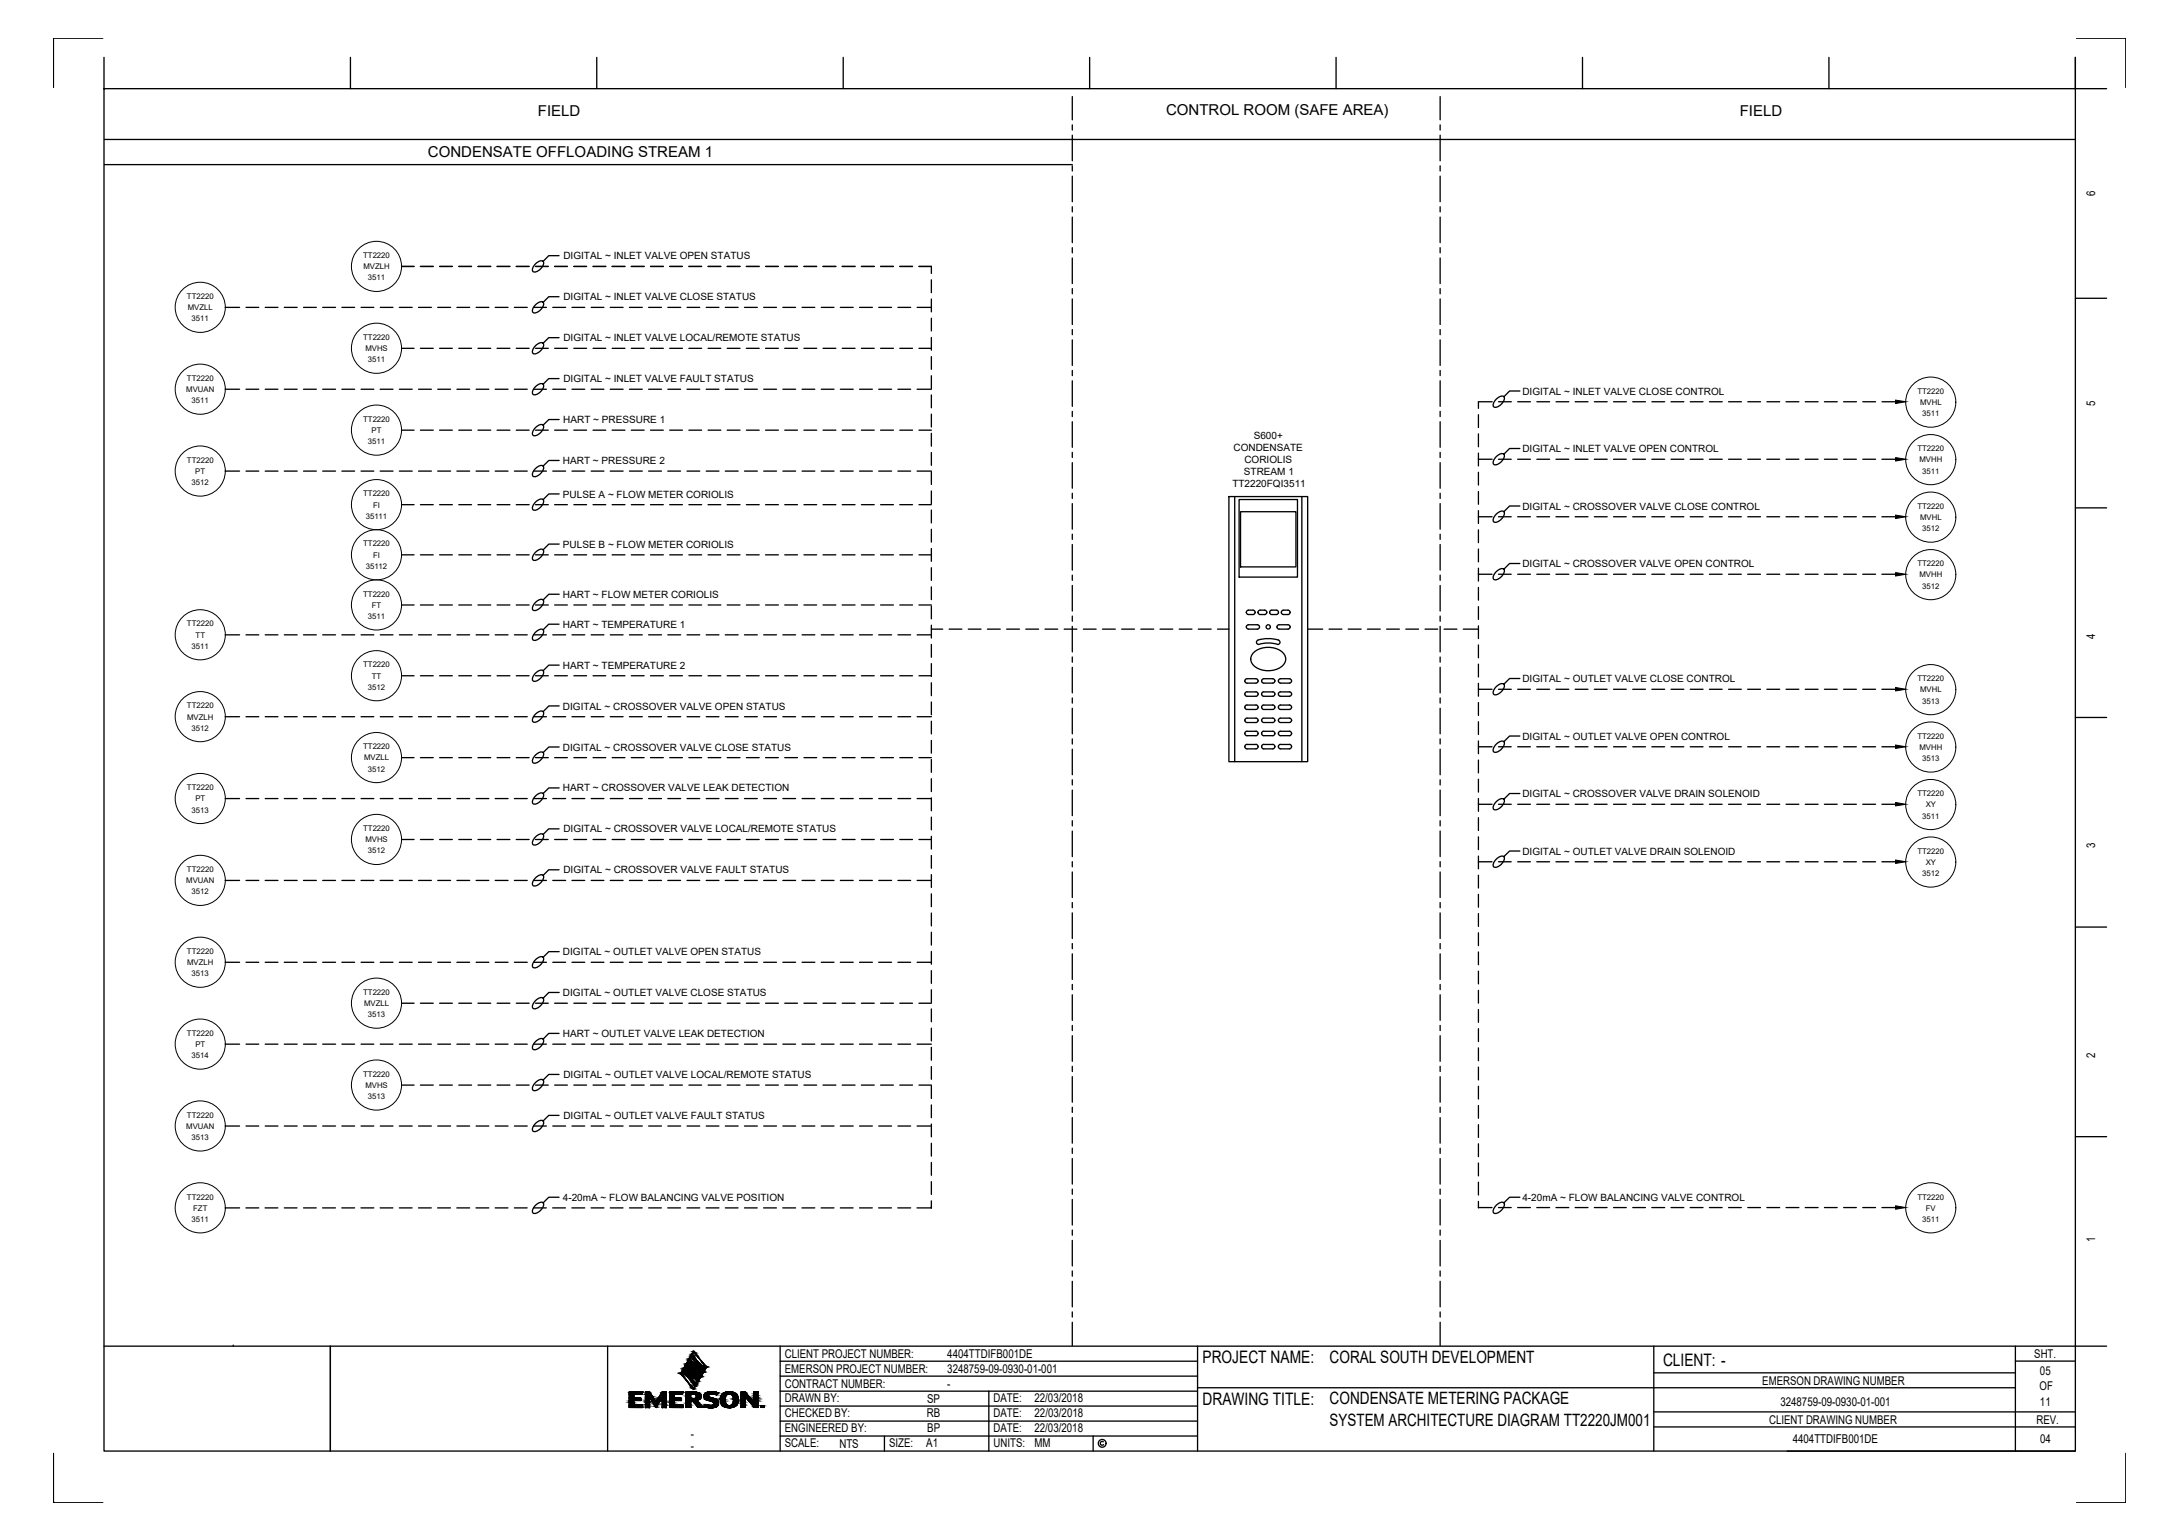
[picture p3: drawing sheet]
<svg xmlns="http://www.w3.org/2000/svg" width="420mm" height="297mm" viewBox="0 0 420 297" stroke-linecap="round" stroke-linejoin="round" font-family="sans-serif">
<defs><g id="words">
<g font-size="3.3">
<text x="232.1" y="262.9">PROJECT NAME:</text>
<text x="256.6" y="262.9">CORAL SOUTH DEVELOPMENT</text>
<text x="321" y="263.4">CLIENT: -</text>
<text x="232.1" y="270.9">DRAWING TITLE:</text>
<text x="256.6" y="270.9">CONDENSATE METERING PACKAGE</text>
<text x="256.6" y="275">SYSTEM ARCHITECTURE DIAGRAM TT2220JM001</text>
</g>
<g font-size="2.9">
<text x="103.8" y="22.4">FIELD</text>
<text x="225.1" y="22.1">CONTROL ROOM (SAFE AREA)</text>
<text x="335.8" y="22.4">FIELD</text>
<text x="82.6" y="30.4">CONDENSATE OFFLOADING STREAM 1</text>
</g>
<g font-size="2.3">
<text x="404.4" y="37.8" transform="rotate(-90 404.4 37.8)">6</text>
<text x="404.4" y="78.2" transform="rotate(-90 404.4 78.2)">5</text>
<text x="404.4" y="123.2" transform="rotate(-90 404.4 123.2)">4</text>
<text x="404.4" y="163.6" transform="rotate(-90 404.4 163.6)">3</text>
<text x="404.4" y="204" transform="rotate(-90 404.4 204)">2</text>
<text x="404.4" y="239.6" transform="rotate(-90 404.4 239.6)">1</text>
<text x="151.5" y="261.9">CLIENT PROJECT NUMBER:</text>
<text x="182.8" y="261.9">4404TTDIFB001DE</text>
<text x="392.6" y="262">SHT.</text>
<text x="151.5" y="264.8">EMERSON PROJECT NUMBER:</text>
<text x="151.5" y="267.7">CONTRACT NUMBER:</text>
<text x="182.8" y="264.8">3248759-09-0930-01-001</text>
<text x="182.8" y="267.7">-</text>
<text x="340.1" y="267.1">EMERSON DRAWING NUMBER</text>
<text x="393.6" y="268.2">OF</text>
<text x="393.7" y="265.3">05</text>
<text x="151.5" y="273.4">CHECKED BY:</text>
<text x="151.5" y="270.5">DRAWN BY:</text>
<text x="178.9" y="273.4">RB</text>
<text x="178.9" y="270.5">SP</text>
<text x="191.8" y="270.5">DATE:</text>
<text x="191.8" y="273.4">DATE:</text>
<text x="199.7" y="270.5">22/03/2018</text>
<text x="199.7" y="273.4">22/03/2018</text>
<text x="341.4" y="274.6">CLIENT DRAWING NUMBER</text>
<text x="343.6" y="271.1">3248759-09-0930-01-001</text>
<text x="393" y="274.6">REV.</text>
<text x="393.7" y="271.1">11</text>
<text x="133.4" y="277.4">-</text>
<text x="133.4" y="279.6">-</text>
<text x="151.5" y="276.3">ENGINEERED BY:</text>
<text x="151.5" y="279.2">SCALE:</text>
<text x="162" y="279.2">NTS</text>
<text x="171.6" y="279.2">SIZE:</text>
<text x="178.8" y="279.2">A1</text>
<text x="179" y="276.3">BP</text>
<text x="191.8" y="276.3">DATE:</text>
<text x="191.8" y="279.2">UNITS:</text>
<text x="199.7" y="276.3">22/03/2018</text>
<text x="199.7" y="279.2">MM</text>
<text x="346" y="278.3">4404TTDIFB001DE</text>
<text x="393.7" y="278.3">04</text>
</g>
<g font-size="1.9">
<text x="108.7" y="50">DIGITAL ~ INLET VALVE OPEN STATUS</text>
<text x="108.7" y="57.9">DIGITAL ~ INLET VALVE CLOSE STATUS</text>
<text x="108.7" y="65.8">DIGITAL ~ INLET VALVE LOCAL/REMOTE STATUS</text>
<text x="108.7" y="73.7">DIGITAL ~ INLET VALVE FAULT STATUS</text>
<text x="293.8" y="76.2">DIGITAL ~ INLET VALVE CLOSE CONTROL</text>
<text x="108.7" y="81.6">HART ~ PRESSURE 1</text>
<text x="108.7" y="89.5">HART ~ PRESSURE 2</text>
<text x="238.1" y="87">CONDENSATE</text>
<text x="240.2" y="89.4">CORIOLIS</text>
<text x="242" y="84.7">S600+</text>
<text x="293.8" y="87.2">DIGITAL ~ INLET VALVE OPEN CONTROL</text>
<text x="108.7" y="96">PULSE A ~ FLOW METER CORIOLIS</text>
<text x="237.9" y="94">TT2220FQI3511</text>
<text x="240.1" y="91.7">STREAM 1</text>
<text x="293.8" y="98.3">DIGITAL ~ CROSSOVER VALVE CLOSE CONTROL</text>
<text x="108.7" y="105.6">PULSE B ~ FLOW METER CORIOLIS</text>
<text x="293.8" y="109.4">DIGITAL ~ CROSSOVER VALVE OPEN CONTROL</text>
<text x="108.7" y="115.3">HART ~ FLOW METER CORIOLIS</text>
<text x="108.6" y="121.1">HART ~ TEMPERATURE 1</text>
<text x="108.7" y="129">HART ~ TEMPERATURE 2</text>
<text x="293.8" y="131.6">DIGITAL ~ OUTLET VALVE CLOSE CONTROL</text>
<text x="108.7" y="136.9">DIGITAL ~ CROSSOVER VALVE OPEN STATUS</text>
<text x="293.8" y="142.7">DIGITAL ~ OUTLET VALVE OPEN CONTROL</text>
<text x="108.7" y="144.8">DIGITAL ~ CROSSOVER VALVE CLOSE STATUS</text>
<text x="108.7" y="152.7">HART ~ CROSSOVER VALVE LEAK DETECTION</text>
<text x="293.8" y="153.8">DIGITAL ~ CROSSOVER VALVE DRAIN SOLENOID</text>
<text x="108.7" y="160.6">DIGITAL ~ CROSSOVER VALVE LOCAL/REMOTE STATUS</text>
<text x="293.8" y="164.9">DIGITAL ~ OUTLET VALVE DRAIN SOLENOID</text>
<text x="108.7" y="168.5">DIGITAL ~ CROSSOVER VALVE FAULT STATUS</text>
<text x="108.7" y="184.2">DIGITAL ~ OUTLET VALVE OPEN STATUS</text>
<text x="108.7" y="192.2">DIGITAL ~ OUTLET VALVE CLOSE STATUS</text>
<text x="108.6" y="200">HART ~ OUTLET VALVE LEAK DETECTION</text>
<text x="108.7" y="207.9">DIGITAL ~ OUTLET VALVE LOCAL/REMOTE STATUS</text>
<text x="108.7" y="215.8">DIGITAL ~ OUTLET VALVE FAULT STATUS</text>
<text x="108.6" y="231.6">4-20mA ~ FLOW BALANCING VALVE POSITION</text>
<text x="293.8" y="231.6">4-20mA ~ FLOW BALANCING VALVE CONTROL</text>
</g>
<g font-size="1.5">
<text x="70.1" y="49.8">TT2220</text>
<text x="70.1" y="51.9">MVZLH</text>
<text x="36.1" y="57.7">TT2220</text>
<text x="36.2" y="59.8">MVZLL</text>
<text x="71" y="54.1">3511</text>
<text x="37" y="62">3511</text>
<text x="70.1" y="65.6">TT2220</text>
<text x="70.5" y="67.7">MVHS</text>
<text x="71" y="69.9">3511</text>
<text x="35.9" y="75.6">MVUAN</text>
<text x="36.1" y="73.5">TT2220</text>
<text x="37" y="77.8">3511</text>
<text x="370.1" y="76">TT2220</text>
<text x="70.1" y="81.4">TT2220</text>
<text x="71.7" y="83.5">PT</text>
<text x="370.6" y="78.1">MVHL</text>
<text x="371" y="80.3">3511</text>
<text x="36.1" y="89.3">TT2220</text>
<text x="71" y="85.7">3511</text>
<text x="370.1" y="87">TT2220</text>
<text x="370.4" y="89.2">MVHH</text>
<text x="37" y="93.6">3512</text>
<text x="37.7" y="91.4">PT</text>
<text x="70.1" y="95.7">TT2220</text>
<text x="371" y="91.3">3511</text>
<text x="70.6" y="100">35111</text>
<text x="72" y="97.9">FI</text>
<text x="370.1" y="98.1">TT2220</text>
<text x="370.6" y="100.3">MVHL</text>
<text x="70.1" y="105.4">TT2220</text>
<text x="72" y="107.6">FI</text>
<text x="371" y="102.4">3512</text>
<text x="70.6" y="109.7">35112</text>
<text x="370.1" y="109.2">TT2220</text>
<text x="370.4" y="111.4">MVHH</text>
<text x="371" y="113.5">3512</text>
<text x="70.1" y="115.1">TT2220</text>
<text x="71" y="119.4">3511</text>
<text x="71.8" y="117.2">FT</text>
<text x="36.1" y="120.8">TT2220</text>
<text x="37" y="125.1">3511</text>
<text x="37.7" y="123">TT</text>
<text x="70.1" y="128.7">TT2220</text>
<text x="71.8" y="130.9">TT</text>
<text x="370.1" y="131.4">TT2220</text>
<text x="36.1" y="136.6">TT2220</text>
<text x="71" y="133">3512</text>
<text x="370.6" y="133.6">MVHL</text>
<text x="371" y="135.7">3513</text>
<text x="36.1" y="138.8">MVZLH</text>
<text x="37" y="140.9">3512</text>
<text x="370.1" y="142.5">TT2220</text>
<text x="70.1" y="144.5">TT2220</text>
<text x="70.3" y="146.7">MVZLL</text>
<text x="71" y="148.8">3512</text>
<text x="370.4" y="144.7">MVHH</text>
<text x="371" y="146.8">3513</text>
<text x="36.1" y="152.4">TT2220</text>
<text x="37.7" y="154.6">PT</text>
<text x="370.1" y="153.6">TT2220</text>
<text x="371.7" y="155.7">XY</text>
<text x="37" y="156.7">3513</text>
<text x="70.1" y="160.3">TT2220</text>
<text x="371" y="157.9">3511</text>
<text x="70.5" y="162.5">MVHS</text>
<text x="71" y="164.6">3512</text>
<text x="370.1" y="164.7">TT2220</text>
<text x="371.7" y="166.8">XY</text>
<text x="35.9" y="170.3">MVUAN</text>
<text x="36.1" y="168.2">TT2220</text>
<text x="37" y="172.5">3512</text>
<text x="371" y="169">3512</text>
<text x="36.1" y="184">TT2220</text>
<text x="36.1" y="186.2">MVZLH</text>
<text x="37" y="188.3">3513</text>
<text x="70.1" y="191.9">TT2220</text>
<text x="70.3" y="194.1">MVZLL</text>
<text x="71" y="196.2">3513</text>
<text x="36.1" y="199.8">TT2220</text>
<text x="37.7" y="202">PT</text>
<text x="37" y="204.1">3514</text>
<text x="70.1" y="207.7">TT2220</text>
<text x="70.5" y="209.8">MVHS</text>
<text x="36.1" y="215.6">TT2220</text>
<text x="71" y="212">3513</text>
<text x="35.9" y="217.7">MVUAN</text>
<text x="37" y="219.9">3513</text>
<text x="36.1" y="231.4">TT2220</text>
<text x="37.3" y="233.5">FZT</text>
<text x="370.1" y="231.4">TT2220</text>
<text x="371.7" y="233.5">FV</text>
<text x="37" y="235.7">3511</text>
<text x="371" y="235.7">3511</text>
</g>
</g></defs>
<!-- layer: EQUIP -->
<g fill="none" stroke="#000" stroke-width=".25">
<path d="M237.2 95.8h15.2v51.1h-15.2zM238.3 95.8v51.1M239.1 96.4h11.3v14.9h-11.3zM239.4 98.7h10.7v10.6h-10.7zM251.3 95.8v51.1M240.5 118.1l.2 .4h1.1h.2l.2-.4M240.5 118.1l.2-.4h.3h1l.2 .4M240.5 118.1h.1M242.2 118.1h.1M242.8 118.1l.2 .4h.2M242.8 118.1h.1M243.2 117.7l-.4 .2v.2"/>
<path d="M243.2 117.7h.9M243.2 118.5h.9M244.1 117.7l.3 .2 .1 .2M244.5 118.1l-.2 .4h-.2M244.5 118.1h.1M245.1 118.1h.1M246.3 117.7h.2l.2 .4M246.3 117.7h-.9a.42 .42 0 0 0-.4 .4 .42 .42 0 0 0 .4 .4h.9M246.7 118.1h.1M246.7 118.1l-.2 .4h-.2M247.3 118.1h.1M247.4 117.9l.3-.2h.9a.42 .42 0 0 1 .4 .4 .42 .42 0 0 1-.4 .4h-.9a.42 .42 0 0 1-.3-.6z"/>
<path d="M249 118.1h.1M240.2 138.9l.3 .4 .2 .1h1.7l.2-.1 .2-.4M240.2 138.9l.3-.3 .2-.1h1.7l.4 .2v.2M240.2 133.8l.3-.3 1.9-.1 .4 .2v.3l-.2 .3-.2 .1h-1.7l-.2-.1-.3-.3M240.3 131.3v.1M240.3 133.9h.1M240.3 136.4h.1M240.3 138.9v.1M240.3 131.1l.4-.2h1.7a.42 .42 0 0 1 .4 .4 .42 .42 0 0 1-.4 .5h-1.7a.42 .42 0 0 1-.4-.7zM240.5 120.9l.2 .4h.3h1.7h.2l.2-.4M240.5 120.9l.2-.3 .3-.1h1.7l.2 .1 .2 .3M240.5 120.9h.1"/>
<path d="M240.7 136l-.4 .2-.1 .2M240.7 136h1.7M242.1 125.7a4.4 4.4 0 0 1 5.7 .4 1.82 1.82 0 0 1-.9 2.8 4.4 4.4 0 0 1-5.2-.8 1.67 1.67 0 0 1 .4-2.4zM242.4 136l.4 .2v.2v.2l-.4 .2h-1.7h-.2l-.3-.4M242.6 123.6a5.9 5.9 0 0 1 4.3 0 .42 .42 0 0 1 .1 .4 .42 .42 0 0 1-.4 .3l-1.8-.3-1.9 .3a.43 .43 0 0 1-.4-.2 .43 .43 0 0 1 .1-.5zM242.8 131.3v.1M242.8 138.9v.1M243.1 120.9h.1M243.5 138.9l.2 .4 .2 .1h1.7l.2-.1 .2-.4M243.5 138.9l.2-.3 .2-.1h1.7l.4 .2v.2M243.5 133.8l.2-.3 1.9-.1 .4 .2v.3v.2l-.4 .2h-1.7l-.2-.1-.2-.3M243.5 131.3v.1"/>
<path d="M243.5 133.9h.1M243.5 136.4h.1M243.5 138.9v.1M243.5 131.1l.4-.2h1.7a.42 .42 0 0 1 .4 .4 .42 .42 0 0 1-.4 .5h-1.7a.42 .42 0 0 1-.4-.7zM243.9 136l-.4 .2v.2M243.9 136h1.7M245.6 136l.4 .2v.2v.2l-.4 .2h-1.7h-.2l-.2-.4M246 131.3v.1M246 138.9v.1M246.5 120.9l.2 .4h.2M246.5 120.9h.1M246.7 138.9l.2 .4 .2 .1h1.8l.2-.1 .2-.4"/>
<path d="M246.7 138.9l.2-.3 .2-.1h1.8l.2 .1 .2 .3M246.7 131.3v.1M246.7 138.9v.1M246.8 131.1l.3-.2h1.8a.42 .42 0 0 1 .4 .4 .42 .42 0 0 1-.4 .5h-1.8a.42 .42 0 0 1-.3-.7zM246.9 120.5l-.4 .2v.2M246.9 120.5h1.7l.3 .2 .1 .2M247.1 136l-.3 .2-.1 .2 .2 .4h.2h1.8h.2l.2-.4M247.1 136h1.8M248.9 136h.2l.2 .4M249 120.9l-.2 .4h-.2h-1.7M249 120.9h.1M249.3 133.8l-.2-.3-2-.1-.3 .2-.1 .3 .2 .3 .2 .1h1.8l.2-.1 .2-.3"/>
<path d="M249.3 131.3v.1M249.3 133.9h.1M249.3 136.4h.1M249.3 138.9v.1M240.2 144l.3-.4h1.9l.4 .2v.2v.2l-.4 .2h-1.7h-.2l-.3-.4M240.3 141.5h.1M240.3 144h.1M240.3 141.2l.4-.2 1.9 .1a.44 .44 0 0 1 .2 .5 .44 .44 0 0 1-.4 .3l-1.9-.1-.3-.3zM242.8 141.5h.1M243.5 144l.2-.4h1.9l.4 .2v.2v.2l-.4 .2h-1.7h-.2l-.2-.4M243.5 141.5h.1M243.5 144h.1"/>
<path d="M243.5 141.2l.4-.2 1.9 .1a.44 .44 0 0 1 .2 .5 .44 .44 0 0 1-.4 .3l-1.9-.1-.2-.3zM246 141.5h.1M246.7 141.5h.1M246.8 141.2l.3-.1h2a.44 .44 0 0 1 .2 .5 .44 .44 0 0 1-.4 .3l-2-.1-.2-.3zM249.3 144l-.2-.4h-2l-.3 .2-.1 .2 .2 .4h.2h1.8h.2l.2-.4M249.3 141.5h.1M249.3 144h.1"/>
<circle cx="244.8" cy="120.9" r=".41"/>
</g>
<!-- layer: TEXTFRAME -->
<path d="M20.1 26.9h380.4M20.1 31.8h186.9" fill="none" stroke="#000" stroke-width=".25"/>
<!-- layer: WIRE -->
<g fill="none" stroke="#000" stroke-width=".25">
<path d="M43.5 59.3h2.7M47.5 59.3h2.4M51.2 59.3h2.4M54.9 59.3h2.4M58.6 59.3h2.5M62.3 59.3h2.5M66 59.3h2.4M69.7 59.3h2.4M73.4 59.3h2.4M77.1 59.3h2.5M77.5 51.4h2.4M80.8 59.3h2.5"/>
<path d="M81.1 51.4h2.5M84.5 59.3h2.5M84.8 51.4h2.5M88.2 59.3h2.4M88.5 51.4h2.5M91.9 59.3h2.4M92.3 51.4h2.4M95.6 59.3h2.5M95.9 51.4h2.5M99.3 59.3h2.5M99.6 51.4h2.5M103 59.3h2.5"/>
<path d="M103.3 51.4h2.5M106.7 59.3h2.5M107 51.4h2.5M110.4 59.3h2.4M110.8 51.4h2.4M114.1 59.3h2.5M114.5 51.4h2.4M117.8 59.3h2.5M118.1 51.4h2.5M121.5 59.3h2.5M121.8 51.4h2.5M125.2 59.3h2.5"/>
<path d="M125.5 51.4h2.5M128.9 59.3h2.5M129.3 51.4h2.4M132.6 59.3h2.5M133 51.4h2.4M136.3 59.3h2.5M136.7 51.4h2.4M140 59.3h2.5M140.3 51.4h2.5M143.7 59.3h2.5M144 51.4h2.5M147.4 59.3h2.5"/>
<path d="M147.8 51.4h2.4M151.1 59.3h2.5M151.5 51.4h2.4M154.8 59.3h2.5M155.2 51.4h2.4M158.5 59.3h2.5M158.8 51.4h2.5M162.2 59.3h2.5M162.5 51.4h2.5M165.9 59.3h2.5M166.3 51.4h2.4M169.6 59.3h2.5"/>
<path d="M170 51.4h2.4M173.3 59.3h2.5M173.7 51.4h2.4M177 59.3h2.8M177.4 51.4h2.4v1.3M179.8 54v2.5M179.8 57.7v2.5M43.5 75.1h2.7M47.5 75.1h2.4M51.2 75.1h2.4M54.9 75.1h2.4M58.6 75.1h2.5"/>
<path d="M62.3 75.1h2.5M66 75.1h2.4M69.7 75.1h2.4M73.4 75.1h2.4M77.1 75.1h2.5M77.5 67.2h2.4M80.8 75.1h2.5M81.1 67.2h2.5M84.5 75.1h2.5M84.8 67.2h2.5M88.2 75.1h2.4M88.5 67.2h2.5"/>
<path d="M91.9 75.1h2.4M92.3 67.2h2.4M95.6 75.1h2.5M95.9 67.2h2.5M99.3 75.1h2.5M99.6 67.2h2.5M103 75.1h2.5M103.3 67.2h2.5M106.7 75.1h2.5M107 67.2h2.5M110.4 75.1h2.4M110.8 67.2h2.4"/>
<path d="M114.1 75.1h2.5M114.5 67.2h2.4M117.8 75.1h2.5M118.1 67.2h2.5M121.5 75.1h2.5M121.8 67.2h2.5M125.2 75.1h2.5M125.5 67.2h2.5M128.9 75.1h2.4M129.3 67.2h2.4M132.6 75.1h2.5M133 67.2h2.4"/>
<path d="M136.3 75.1h2.5M136.7 67.2h2.4M140 75.1h2.5M140.3 67.2h2.5M143.7 75.1h2.5M144 67.2h2.5M147.4 75.1h2.5M147.8 67.2h2.4M151.1 75.1h2.5M151.5 67.2h2.4M154.8 75.1h2.5M155.2 67.2h2.4"/>
<path d="M158.5 75.1h2.5M158.8 67.2h2.5M162.2 75.1h2.5M162.5 67.2h2.5M165.9 75.1h2.5M166.3 67.2h2.4M169.6 75.1h2.5M170 67.2h2.4M173.3 75.1h2.5M173.7 67.2h2.4M177 75.1h2.8M177.4 67.2h2.4"/>
<path d="M179.8 61.4v2.4M179.8 65.1v2.4M179.8 68.8v2.4M179.8 72.5v2.5M179.8 76.2v2.5M179.8 79.9v2.5M285.3 80v2.5M288 77.5h-2.7v1.3M289.2 77.5h2.5M292.9 77.5h2.5M296.6 77.5h2.5M300.3 77.5h2.5"/>
<path d="M304 77.5h2.5M307.7 77.5h2.5M311.4 77.5h2.5M315.1 77.5h2.5M318.8 77.5h2.5M322.5 77.5h2.5M326.2 77.5h2.5M329.9 77.5h2.5M333.6 77.5h2.5M337.3 77.5h2.5M341 77.5h2.5M344.7 77.5h2.5"/>
<path d="M348.4 77.5h2.5M352.1 77.5h2.5M355.8 77.5h2.5M359.5 77.5h2.5M363.2 77.5h2.7M43.5 90.9h2.7M47.5 90.9h2.4M51.2 90.9h2.4M54.9 90.9h2.4M58.6 90.9h2.5M62.3 90.9h2.5M66 90.9h2.4"/>
<path d="M69.7 90.9h2.4M73.4 90.9h2.4M77.1 90.9h2.5M77.5 83h2.4M77.5 97.3h2.4M80.8 90.9h2.5M81.1 83h2.5M81.1 97.3h2.5M84.5 90.9h2.5M84.8 83h2.5M84.8 97.3h2.5M88.2 90.9h2.4"/>
<path d="M88.5 83h2.5M88.5 97.3h2.5M91.9 90.9h2.4M92.3 83h2.4M92.3 97.3h2.4M95.6 90.9h2.5M95.9 83h2.5M95.9 97.3h2.5M99.3 90.9h2.5M99.6 83h2.5M99.6 97.3h2.5M103 90.9h2.5"/>
<path d="M103.3 83h2.5M103.3 97.3h2.5M106.7 90.9h2.5M107 83h2.5M107 97.3h2.5M110.4 90.9h2.4M110.8 83h2.4M110.8 97.3h2.4M114.1 90.9h2.5M114.5 83h2.4M114.5 97.3h2.4M117.8 90.9h2.5"/>
<path d="M118.1 83h2.5M118.1 97.3h2.5M121.5 90.9h2.5M121.8 83h2.5M121.8 97.3h2.5M125.2 90.9h2.5M125.5 83h2.5M125.5 97.3h2.5M128.9 90.9h2.4M129.3 83h2.4M129.3 97.3h2.4M132.6 90.9h2.5"/>
<path d="M133 83h2.4M133 97.3h2.4M136.3 90.9h2.5M136.7 83h2.4M136.7 97.3h2.4M140 90.9h2.5M140.3 83h2.5M140.3 97.3h2.5M143.7 90.9h2.5M144 83h2.5M144 97.3h2.5M147.4 90.9h2.5"/>
<path d="M147.8 83h2.4M147.8 97.3h2.4M151.1 90.9h2.5M151.5 83h2.4M151.5 97.3h2.4M154.8 90.9h2.5M155.2 83h2.4M155.2 97.3h2.4M158.5 90.9h2.5M158.8 83h2.5M158.8 97.3h2.5M162.2 90.9h2.5"/>
<path d="M162.5 83h2.5M162.5 97.3h2.5M165.9 90.9h2.5M166.3 83h2.4M166.3 97.3h2.4M169.6 90.9h2.5M170 83h2.4M170 97.3h2.4M173.3 90.9h2.5M173.7 83h2.4M173.7 97.3h2.4M177 90.9h2.8"/>
<path d="M177.4 83h2.4M177.4 97.3h2.4M179.8 83.6v2.5M179.8 87.3v2.4M179.8 91v2.5M179.8 94.7v2.5M179.8 98.4v2.5M285.3 99.7h2.7M285.3 88.6h2.7M285.3 83.7v2.5M285.3 87.4v2.5M285.3 91.1v2.5"/>
<path d="M285.3 94.8v2.5M285.3 98.5v2.5M289.2 99.7h2.5M289.2 88.6h2.5M292.9 99.7h2.5M292.9 88.6h2.5M296.6 99.7h2.5M296.6 88.6h2.5M300.3 99.7h2.5M300.3 88.6h2.5M304 99.7h2.5M304 88.6h2.5"/>
<path d="M307.7 99.7h2.5M307.7 88.6h2.5M311.4 99.7h2.5M311.4 88.6h2.5M315.1 99.7h2.5M315.1 88.6h2.5M318.8 99.7h2.5M318.8 88.6h2.5M322.5 99.7h2.5M322.5 88.6h2.5M326.2 99.7h2.5M326.2 88.6h2.5"/>
<path d="M329.9 99.7h2.5M329.9 88.6h2.5M333.6 99.7h2.5M333.6 88.6h2.5M337.3 99.7h2.5M337.3 88.6h2.5M341 99.7h2.5M341 88.6h2.5M344.7 99.7h2.5M344.7 88.6h2.5M348.4 99.7h2.5M348.4 88.6h2.5"/>
<path d="M352.1 99.7h2.5M352.1 88.6h2.5M355.8 99.7h2.5M355.8 88.6h2.5M359.5 99.7h2.5M359.5 88.6h2.5M363.2 99.7h2.7M363.2 88.6h2.7M77.5 116.7h2.4M77.5 107h2.4M81.1 116.7h2.5M81.1 107h2.5"/>
<path d="M84.8 116.7h2.5M84.8 107h2.5M88.5 116.7h2.5M88.5 107h2.5M92.3 116.7h2.4M92.3 107h2.4M95.9 116.7h2.5M95.9 107h2.5M99.6 116.7h2.5M99.6 107h2.5M103.3 116.7h2.5M103.3 107h2.5"/>
<path d="M107 116.7h2.5M107 107h2.5M110.8 116.7h2.4M110.8 107h2.4M114.5 116.7h2.4M114.5 107h2.4M118.1 116.7h2.5M118.1 107h2.5M121.8 116.7h2.5M121.8 107h2.5M125.5 116.7h2.5M125.5 107h2.5"/>
<path d="M129.3 116.7h2.4M129.3 107h2.4M133 116.7h2.4M133 107h2.4M136.7 116.7h2.4M136.7 107h2.4M140.3 116.7h2.5M140.3 107h2.5M144 116.7h2.5M144 107h2.5M147.8 116.7h2.4M147.8 107h2.4"/>
<path d="M151.5 116.7h2.4M151.5 107h2.4M155.2 116.7h2.4M155.2 107h2.4M158.8 116.7h2.5M158.8 107h2.5M162.5 116.7h2.5M162.5 107h2.5M166.3 116.7h2.4M166.3 107h2.4M170 116.7h2.4M170 107h2.4"/>
<path d="M173.7 116.7h2.4M173.7 107h2.4M177.4 116.7h2.4M177.4 107h2.4M179.8 102.1v2.5M179.8 105.8v2.5M179.8 109.5v2.5M179.8 113.2v2.5M179.8 116.9v2.5M285.3 110.8h2.7M285.3 102.2v2.5M285.3 105.9v2.5"/>
<path d="M285.3 109.6v2.5M285.3 113.3v2.5M285.3 117v2.5M289.2 110.8h2.5M292.9 110.8h2.5M296.6 110.8h2.5M300.3 110.8h2.5M304 110.8h2.5M307.7 110.8h2.5M311.4 110.8h2.5M315.1 110.8h2.5M318.8 110.8h2.5"/>
<path d="M322.5 110.8h2.5M326.2 110.8h2.5M329.9 110.8h2.5M333.6 110.8h2.5M337.3 110.8h2.5M341 110.8h2.5M344.7 110.8h2.5M348.4 110.8h2.5M352.1 110.8h2.5M355.8 110.8h2.5M359.5 110.8h2.5M363.2 110.8h2.7"/>
<path d="M43.5 122.4h2.7M43.5 138.2h2.7M47.5 122.4h2.4M47.5 138.2h2.4M51.2 122.4h2.4M51.2 138.2h2.4M54.9 122.4h2.4M54.9 138.2h2.4M58.6 122.4h2.5M58.6 138.2h2.5M62.3 122.4h2.5M62.3 138.2h2.5"/>
<path d="M66 122.4h2.4M66 138.2h2.4M69.7 122.4h2.4M69.7 138.2h2.4M73.4 122.4h2.4M73.4 138.2h2.4M77.1 122.4h2.5M77.1 138.2h2.5M77.5 130.3h2.4M80.8 122.4h2.5M80.8 138.2h2.5M81.1 130.3h2.5"/>
<path d="M84.5 122.4h2.5M84.5 138.2h2.5M84.8 130.3h2.5M88.2 122.4h2.4M88.2 138.2h2.4M88.5 130.3h2.5M91.9 122.4h2.4M91.9 138.2h2.4M92.3 130.3h2.4M95.6 122.4h2.5M95.6 138.2h2.5M95.9 130.3h2.5"/>
<path d="M99.3 122.4h2.5M99.3 138.2h2.5M99.6 130.3h2.5M103 122.4h2.5M103 138.2h2.5M103.3 130.3h2.5M106.7 122.4h2.5M106.7 138.2h2.5M107 130.3h2.5M110.4 122.4h2.4M110.4 138.2h2.4M110.8 130.3h2.4"/>
<path d="M114.1 122.4h2.5M114.1 138.2h2.5M114.5 130.3h2.4M117.8 122.4h2.5M117.8 138.2h2.5M118.1 130.3h2.5M121.5 122.4h2.5M121.5 138.2h2.5M121.8 130.3h2.5M125.2 122.4h2.5M125.2 138.2h2.5M125.5 130.3h2.5"/>
<path d="M128.9 122.4h2.5M128.9 138.2h2.5M129.3 130.3h2.4M132.6 122.4h2.5M132.6 138.2h2.5M133 130.3h2.4M136.3 122.4h2.5M136.3 138.2h2.5M136.7 130.3h2.4M140 122.4h2.5M140 138.2h2.5M140.3 130.3h2.5"/>
<path d="M143.7 122.4h2.5M143.7 138.2h2.5M144 130.3h2.5M147.4 122.4h2.5M147.4 138.2h2.5M147.8 130.3h2.4M151.1 122.4h2.5M151.1 138.2h2.5M151.5 130.3h2.4M154.8 122.4h2.5M154.8 138.2h2.5M155.2 130.3h2.4"/>
<path d="M158.5 122.4h2.5M158.5 138.2h2.5M158.8 130.3h2.5M162.2 122.4h2.5M162.2 138.2h2.5M162.5 130.3h2.5M165.9 122.4h2.5M165.9 138.2h2.5M166.3 130.3h2.4M169.6 122.4h2.5M169.6 138.2h2.5M170 130.3h2.4"/>
<path d="M173.3 122.4h2.5M173.3 138.2h2.5M173.7 130.3h2.4M177 122.4h2.8M177 138.2h2.8M177.4 130.3h2.4M179.8 120.6v2.5M179.8 124.3v2.5M179.8 128v2.5M179.8 131.7v2.5M179.8 135.4v2.5M179.8 139.1v2.5"/>
<path d="M179.8 121.3h2.1M183.2 121.3h2.4M186.9 121.3h2.4M190.6 121.3h2.4M194.3 121.3h2.5M198 121.3h2.5M201.7 121.3h2.4M205.4 121.3h2.4M209.1 121.3h2.4M212.8 121.3h2.5M216.5 121.3h2.5M220.2 121.3h2.5"/>
<path d="M223.9 121.3h2.4M227.6 121.3h2.4M231.3 121.3h2.5M235 121.3h2.2M252.4 121.3h2.9M256.5 121.3h2.5M260.2 121.3h2.5M263.9 121.3h2.5M267.6 121.3h2.5M271.3 121.3h2.5M275 121.3h2.5M278.7 121.3h2.5"/>
<path d="M282.4 121.3h2.9M285.3 132.9h2.7M285.3 120.7v2.5M285.3 124.4v2.5M285.3 128.1v2.5M285.3 131.8v2.5M285.3 135.5v2.5M285.3 139.2v2.5M289.2 132.9h2.5M292.9 132.9h2.5M296.6 132.9h2.5M300.3 132.9h2.5"/>
<path d="M304 132.9h2.5M307.7 132.9h2.5M311.4 132.9h2.5M315.1 132.9h2.5M318.8 132.9h2.5M322.5 132.9h2.5M326.2 132.9h2.5M329.9 132.9h2.5M333.6 132.9h2.5M337.3 132.9h2.5M341 132.9h2.5M344.7 132.9h2.5"/>
<path d="M348.4 132.9h2.5M352.1 132.9h2.5M355.8 132.9h2.5M359.5 132.9h2.5M363.2 132.9h2.7M43.5 154h2.7M47.5 154h2.4M51.2 154h2.4M54.9 154h2.4M58.6 154h2.5M62.3 154h2.5M66 154h2.4"/>
<path d="M69.7 154h2.4M73.4 154h2.4M77.1 154h2.5M77.5 146.1h2.4M80.8 154h2.5M81.1 146.1h2.5M84.5 154h2.5M84.8 146.1h2.5M88.2 154h2.4M88.5 146.1h2.5M91.9 154h2.4M92.3 146.1h2.4"/>
<path d="M95.6 154h2.5M95.9 146.1h2.5M99.3 154h2.5M99.6 146.1h2.5M103 154h2.5M103.3 146.1h2.5M106.7 154h2.5M107 146.1h2.5M110.4 154h2.4M110.8 146.1h2.4M114.1 154h2.5M114.5 146.1h2.4"/>
<path d="M117.8 154h2.5M118.1 146.1h2.5M121.5 154h2.5M121.8 146.1h2.5M125.2 154h2.5M125.5 146.1h2.5M128.9 154h2.5M129.3 146.1h2.4M132.6 154h2.5M133 146.1h2.4M136.3 154h2.5M136.7 146.1h2.4"/>
<path d="M140 154h2.5M140.3 146.1h2.5M143.7 154h2.5M144 146.1h2.5M147.4 154h2.5M147.8 146.1h2.4M151.1 154h2.5M151.5 146.1h2.4M154.8 154h2.5M155.2 146.1h2.4M158.5 154h2.5M158.8 146.1h2.5"/>
<path d="M162.2 154h2.5M162.5 146.1h2.5M165.9 154h2.5M166.3 146.1h2.4M169.6 154h2.5M170 146.1h2.4M173.3 154h2.5M173.7 146.1h2.4M177 154h2.8M177.4 146.1h2.4M179.8 142.8v2.5M179.8 146.5v2.5"/>
<path d="M179.8 150.2v2.5M179.8 153.9v2.5M179.8 157.6v2.5M285.3 144h2.7M285.3 155.1h2.7M285.3 142.9v2.5M285.3 146.6v2.5M285.3 150.3v2.5M285.3 154v2.5M285.3 157.7v2.5M289.2 144h2.5M289.2 155.1h2.5"/>
<path d="M292.9 144h2.5M292.9 155.1h2.5M296.6 144h2.5M296.6 155.1h2.5M300.3 144h2.5M300.3 155.1h2.5M304 144h2.5M304 155.1h2.5M307.7 144h2.5M307.7 155.1h2.5M311.4 144h2.5M311.4 155.1h2.5"/>
<path d="M315.1 144h2.5M315.1 155.1h2.5M318.8 144h2.5M318.8 155.1h2.5M322.5 144h2.5M322.5 155.1h2.5M326.2 144h2.5M326.2 155.1h2.5M329.9 144h2.5M329.9 155.1h2.5M333.6 144h2.5M333.6 155.1h2.5"/>
<path d="M337.3 144h2.5M337.3 155.1h2.5M341 144h2.5M341 155.1h2.5M344.7 144h2.5M344.7 155.1h2.5M348.4 144h2.5M348.4 155.1h2.5M352.1 144h2.5M352.1 155.1h2.5M355.8 144h2.5M355.8 155.1h2.5"/>
<path d="M359.5 144h2.5M359.5 155.1h2.5M363.2 144h2.7M363.2 155.1h2.7M43.5 169.8h2.7M47.5 169.8h2.4M51.2 169.8h2.4M54.9 169.8h2.4M58.6 169.8h2.5M62.3 169.8h2.5M66 169.8h2.4M69.7 169.8h2.4"/>
<path d="M73.4 169.8h2.4M77.1 169.8h2.5M77.5 161.9h2.4M80.8 169.8h2.5M81.1 161.9h2.5M84.5 169.8h2.5M84.8 161.9h2.5M88.2 169.8h2.4M88.5 161.9h2.5M91.9 169.8h2.4M92.3 161.9h2.4M95.6 169.8h2.5"/>
<path d="M95.9 161.9h2.5M99.3 169.8h2.5M99.6 161.9h2.5M103 169.8h2.5M103.3 161.9h2.5M106.7 169.8h2.5M107 161.9h2.5M110.4 169.8h2.4M110.8 161.9h2.4M114.1 169.8h2.5M114.5 161.9h2.4M117.8 169.8h2.5"/>
<path d="M118.1 161.9h2.5M121.5 169.8h2.5M121.8 161.9h2.5M125.2 169.8h2.5M125.5 161.9h2.5M128.9 169.8h2.4M129.3 161.9h2.4M132.6 169.8h2.5M133 161.9h2.4M136.3 169.8h2.5M136.7 161.9h2.4M140 169.8h2.5"/>
<path d="M140.3 161.9h2.5M143.7 169.8h2.5M144 161.9h2.5M147.4 169.8h2.5M147.8 161.9h2.4M151.1 169.8h2.5M151.5 161.9h2.4M154.8 169.8h2.5M155.2 161.9h2.4M158.5 169.8h2.5M158.8 161.9h2.5M162.2 169.8h2.5"/>
<path d="M162.5 161.9h2.5M165.9 169.8h2.5M166.3 161.9h2.4M169.6 169.8h2.5M170 161.9h2.4M173.3 169.8h2.5M173.7 161.9h2.4M177 169.8h2.8M177.4 161.9h2.4M179.8 161.3v2.5M179.8 165v2.5M179.8 168.7v2.5"/>
<path d="M179.8 172.4v2.5M179.8 176.1v2.5M179.8 179.8v2.5M285.3 166.2h2.7M285.3 161.4v2.5M285.3 165.1v2.5M285.3 168.8v2.5M285.3 172.5v2.5M285.3 176.2v2.5M285.3 179.9v2.5M289.2 166.2h2.5M292.9 166.2h2.5"/>
<path d="M296.6 166.2h2.5M300.3 166.2h2.5M304 166.2h2.5M307.7 166.2h2.5M311.4 166.2h2.5M315.1 166.2h2.5M318.8 166.2h2.5M322.5 166.2h2.5M326.2 166.2h2.5M329.9 166.2h2.5M333.6 166.2h2.5M337.3 166.2h2.5"/>
<path d="M341 166.2h2.5M344.7 166.2h2.5M348.4 166.2h2.5M352.1 166.2h2.5M355.8 166.2h2.5M359.5 166.2h2.5M363.2 166.2h2.7M43.5 185.6h2.7M47.5 185.6h2.4M51.2 185.6h2.4M54.9 185.6h2.4M58.6 185.6h2.5"/>
<path d="M62.3 185.6h2.5M66 185.6h2.4M69.7 185.6h2.4M73.4 185.6h2.4M77.1 185.6h2.5M77.5 193.5h2.4M80.8 185.6h2.5M81.1 193.5h2.5M84.5 185.6h2.5M84.8 193.5h2.5M88.2 185.6h2.4M88.5 193.5h2.5"/>
<path d="M91.9 185.6h2.4M92.3 193.5h2.4M95.6 185.6h2.5M95.9 193.5h2.5M99.3 185.6h2.5M99.6 193.5h2.5M103 185.6h2.5M103.3 193.5h2.5M106.7 185.6h2.5M107 193.5h2.5M110.4 185.6h2.4M110.8 193.5h2.4"/>
<path d="M114.1 185.6h2.5M114.5 193.5h2.4M117.8 185.6h2.5M118.1 193.5h2.5M121.5 185.6h2.5M121.8 193.5h2.5M125.2 185.6h2.5M125.5 193.5h2.5M128.9 185.6h2.5M129.3 193.5h2.4M132.6 185.6h2.5M133 193.5h2.4"/>
<path d="M136.3 185.6h2.5M136.7 193.5h2.4M140 185.6h2.5M140.3 193.5h2.5M143.7 185.6h2.5M144 193.5h2.5M147.4 185.6h2.5M147.8 193.5h2.4M151.1 185.6h2.5M151.5 193.5h2.4M154.8 185.6h2.5M155.2 193.5h2.4"/>
<path d="M158.5 185.6h2.5M158.8 193.5h2.5M162.2 185.6h2.5M162.5 193.5h2.5M165.9 185.6h2.5M166.3 193.5h2.4M169.6 185.6h2.5M170 193.5h2.4M173.3 185.6h2.5M173.7 193.5h2.4M177 185.6h2.8M177.4 193.5h2.4"/>
<path d="M179.8 183.5v2.5M179.8 187.2v2.5M179.8 190.9v2.5M179.8 194.6v2.5M179.8 198.3v2.5M285.3 183.6v2.5M285.3 187.3v2.5M285.3 191v2.5M285.3 194.7v2.5M285.3 198.4v2.5M43.5 201.4h2.7M43.5 217.2h2.7"/>
<path d="M47.5 201.4h2.4M47.5 217.2h2.4M51.2 201.4h2.4M51.2 217.2h2.4M54.9 201.4h2.4M54.9 217.2h2.4M58.6 201.4h2.5M58.6 217.2h2.5M62.3 201.4h2.5M62.3 217.2h2.5M66 201.4h2.4M66 217.2h2.4"/>
<path d="M69.7 201.4h2.4M69.7 217.2h2.4M73.4 201.4h2.4M73.4 217.2h2.4M77.1 201.4h2.5M77.1 217.2h2.5M77.5 209.3h2.4M80.8 201.4h2.5M80.8 217.2h2.5M81.1 209.3h2.5M84.5 201.4h2.5M84.5 217.2h2.5"/>
<path d="M84.8 209.3h2.5M88.2 201.4h2.4M88.2 217.2h2.4M88.5 209.3h2.5M91.9 201.4h2.4M91.9 217.2h2.4M92.3 209.3h2.4M95.6 201.4h2.5M95.6 217.2h2.5M95.9 209.3h2.5M99.3 201.4h2.5M99.3 217.2h2.5"/>
<path d="M99.6 209.3h2.5M103 201.4h2.5M103 217.2h2.5M103.3 209.3h2.5M106.7 201.4h2.5M106.7 217.2h2.5M107 209.3h2.5M110.4 201.4h2.4M110.4 217.2h2.4M110.8 209.3h2.4M114.1 201.4h2.5M114.1 217.2h2.5"/>
<path d="M114.5 209.3h2.4M117.8 201.4h2.5M117.8 217.2h2.5M118.1 209.3h2.5M121.5 201.4h2.5M121.5 217.2h2.5M121.8 209.3h2.5M125.2 201.4h2.5M125.2 217.2h2.5M125.5 209.3h2.5M128.9 201.4h2.5M128.9 217.2h2.5"/>
<path d="M129.3 209.3h2.4M132.6 201.4h2.5M132.6 217.2h2.5M133 209.3h2.4M136.3 201.4h2.5M136.3 217.2h2.5M136.7 209.3h2.4M140 201.4h2.5M140 217.2h2.5M140.3 209.3h2.5M143.7 201.4h2.5M143.7 217.2h2.5"/>
<path d="M144 209.3h2.5M147.4 201.4h2.5M147.4 217.2h2.5M147.8 209.3h2.4M151.1 201.4h2.5M151.1 217.2h2.5M151.5 209.3h2.4M154.8 201.4h2.5M154.8 217.2h2.5M155.2 209.3h2.4M158.5 201.4h2.5M158.5 217.2h2.5"/>
<path d="M158.8 209.3h2.5M162.2 201.4h2.5M162.2 217.2h2.5M162.5 209.3h2.5M165.9 201.4h2.5M165.9 217.2h2.5M166.3 209.3h2.4M169.6 201.4h2.5M169.6 217.2h2.5M170 209.3h2.4M173.3 201.4h2.5M173.3 217.2h2.5"/>
<path d="M173.7 209.3h2.4M177 201.4h2.8M177 217.2h2.8M177.4 209.3h2.4M179.8 202v2.5M179.8 205.7v2.5M179.8 209.4v2.5M179.8 213.1v2.5M179.8 216.8v2.5M285.3 202.1v2.5M285.3 205.8v2.5M285.3 209.5v2.5"/>
<path d="M285.3 213.2v2.5M285.3 216.9v2.5M43.5 233h2.7M47.5 233h2.4M51.2 233h2.4M54.9 233h2.4M58.6 233h2.4M62.3 233h2.4M66 233h2.4M69.7 233h2.4M73.4 233h2.4M77.1 233h2.4"/>
<path d="M80.8 233h2.4M84.5 233h2.4M88.2 233h2.4M91.9 233h2.4M95.6 233h2.4M99.3 233h2.4M103 233h2.4M106.7 233h2.4M110.4 233h2.4M114.1 233h2.5M117.8 233h2.4M121.5 233h2.4"/>
<path d="M125.2 233h2.4M128.9 233h2.4M132.6 233h2.5M136.3 233h2.5M140 233h2.4M143.7 233h2.4M147.4 233h2.4M151.1 233h2.5M154.8 233h2.5M158.5 233h2.5M162.2 233h2.4M165.9 233h2.4"/>
<path d="M169.6 233h2.4M173.3 233h2.5M177 233h2.7M179.7 233h.1M179.8 231.6l-.1 1.4M179.8 220.5v2.5M179.8 224.2v2.5M179.8 227.9v2.5M285.3 220.6v2.5M285.3 224.3v2.5M285.3 228v2.5M285.3 231.7v1.3"/>
<path d="M285.3 232.9h2.7M289.2 232.9h2.5M292.9 232.9h2.5M296.6 232.9h2.5M300.3 232.9h2.5M304 232.9h2.5M307.7 232.9h2.5M311.4 232.9h2.5M315.1 232.9h2.5M318.8 232.9h2.5M322.5 232.9h2.5M326.2 232.9h2.5"/>
<path d="M329.9 232.9h2.5M333.6 232.9h2.5M337.3 232.9h2.5M341 232.9h2.5M344.7 232.9h2.5M348.4 232.9h2.5M352.1 232.9h2.5M355.8 232.9h2.5M359.5 232.9h2.5M363.2 232.9h2.7"/>
</g>
<!-- layer: CentreLine -->
<g fill="none" stroke="#000" stroke-width=".25">
<path d="M207 18.6v4.5M277.9 18.6v4.5M207 24.1v1M207 26.1v4.9M207 32v1M207 34v4.9M207 39.9v1M277.9 24.1v1M277.9 26.1v4.9M277.9 32v1M277.9 34v4.9M277.9 39.9v1"/>
<path d="M207 41.9v4.9M207 47.8v1M207 49.8v4.9M207 55.7v1M207 57.7v4.9M277.9 41.9v4.9M277.9 47.8v1M277.9 49.8v4.9M277.9 55.7v1M277.9 57.7v4.9M207 63.6v1M207 65.6v4.9"/>
<path d="M207 71.5v1M207 73.4v5M207 79.4v.9M277.9 63.6v1M277.9 65.6v4.9M277.9 71.5v1M277.9 73.4v5M277.9 79.4v.9M207 81.3v5M207 87.2v1M207 89.2v5M207 95.1v1"/>
<path d="M207 97.1v5M277.9 81.3v5M277.9 87.2v1M277.9 89.2v5M277.9 95.1v1M277.9 97.1v5M207 103v1M207 105v5M207 110.9v1M207 112.9v5M207 118.8v1M277.9 103v1"/>
<path d="M277.9 105v5M277.9 110.9v1M277.9 112.9v5M277.9 118.8v1M207 120.8v5M207 126.7v1M207 128.7v4.9M207 134.6v1M207 136.6v4.9M277.9 120.8v5M277.9 126.7v1M277.9 128.7v4.9"/>
<path d="M277.9 134.6v1M277.9 136.6v4.9M207 142.5v1M207 144.5v4.9M207 150.4v1M207 152.4v4.9M207 158.3v1M277.9 142.5v1M277.9 144.5v4.9M277.9 150.4v1M277.9 152.4v4.9M277.9 158.3v1"/>
<path d="M207 160.3v4.9M207 166.2v1M207 168.2v4.9M207 174.1v1M207 176.1v4.9M277.9 160.3v4.9M277.9 166.2v1M277.9 168.2v4.9M277.9 174.1v1M277.9 176.1v4.9M207 182v1M207 184v4.9"/>
<path d="M207 189.9v1M207 191.9v4.9M207 197.8v1M207 199.8v4.9M277.9 182v1M277.9 184v4.9M277.9 189.9v1M277.9 191.9v4.9M277.9 197.8v1M277.9 199.8v4.9M207 205.7v1M207 207.7v4.9"/>
<path d="M207 213.6v1M207 215.6v4.9M277.9 205.7v1M277.9 207.7v4.9M277.9 213.6v1M277.9 215.6v4.9M207 221.5v1M207 223.5v4.9M207 229.4v1M207 231.4v4.9M207 237.3v1M207 239.2v5"/>
<path d="M277.9 221.5v1M277.9 223.5v4.9M277.9 229.4v1M277.9 231.4v4.9M277.9 237.3v1M277.9 239.2v5M207 245.2v.9M207 247.1v5M207 253v1M207 255v4.5M277.9 245.2v.9M277.9 247.1v5"/>
<path d="M277.9 253v1M277.9 255v4.5"/>
</g>
<!-- layer: TEXT -->
<g fill="none" stroke="#000" stroke-width=".25">
<path d="M103.4 50.9a1.34 1.34 0 0 1 1.4-.5 1.81 1.81 0 0 1-1.7 2.1l-.2-.1a1.15 1.15 0 0 1 .5-1.5zM103.4 58.8a1.34 1.34 0 0 1 1.4-.5 1.81 1.81 0 0 1-1.7 2.1l-.2-.1a1.15 1.15 0 0 1 .5-1.5zM107.9 49.3h-2l-1.1 1.1M107.9 57.2h-2l-1.1 1.1M103.4 66.7a1.34 1.34 0 0 1 1.4-.5 1.81 1.81 0 0 1-1.7 2.1l-.2-.1a1.15 1.15 0 0 1 .5-1.5zM103.4 74.6a1.34 1.34 0 0 1 1.4-.5 1.81 1.81 0 0 1-1.7 2.1l-.2-.2a1.15 1.15 0 0 1 .5-1.4zM107.9 65.1h-2l-1.1 1.1M107.9 73h-2l-1.1 1.1M288.8 77a1.34 1.34 0 0 1 1.4-.5 1.81 1.81 0 0 1-1.7 2.1l-.2-.1a1.15 1.15 0 0 1 .5-1.5zM293.3 75.4h-2l-1 1.1M103.4 90.4a1.34 1.34 0 0 1 1.4-.5 1.81 1.81 0 0 1-1.7 2l-.2-.1a1.15 1.15 0 0 1 .5-1.4zM103.4 82.5a1.34 1.34 0 0 1 1.4-.5 1.81 1.81 0 0 1-1.7 2l-.2-.1a1.15 1.15 0 0 1 .5-1.4z"/>
<path d="M103.4 96.8a1.34 1.34 0 0 1 1.4-.4 1.81 1.81 0 0 1-1.7 2l-.2-.1a1.15 1.15 0 0 1 .5-1.5zM107.9 88.8h-2l-1.1 1.1M107.9 80.9h-2l-1.1 1.1M107.9 95.3h-2l-1.1 1.1M288.8 99.2a1.34 1.34 0 0 1 1.4-.5 1.81 1.81 0 0 1-1.7 2l-.2-.1a1.15 1.15 0 0 1 .5-1.4zM288.8 88.1a1.34 1.34 0 0 1 1.4-.5 1.81 1.81 0 0 1-1.7 2.1l-.2-.1a1.15 1.15 0 0 1 .5-1.5zM293.3 97.6h-2l-1.1 1.1M293.3 86.5h-2l-1.1 1.1M103.4 116.2a1.34 1.34 0 0 1 1.4-.5 1.81 1.81 0 0 1-1.7 2.1l-.2-.1a1.15 1.15 0 0 1 .5-1.5zM103.4 106.5a1.34 1.34 0 0 1 1.4-.5 1.81 1.81 0 0 1-1.7 2.1l-.2-.1a1.15 1.15 0 0 1 .5-1.5zM107.9 114.6h-2l-1.1 1.1M107.9 104.9h-2l-1.1 1.1"/>
<path d="M288.8 110.3a1.34 1.34 0 0 1 1.4-.5 1.81 1.81 0 0 1-1.7 2l-.2-.1a1.15 1.15 0 0 1 .5-1.4zM293.3 108.7h-2l-1.1 1.1M103.4 122a1.34 1.34 0 0 1 1.4-.5 1.81 1.81 0 0 1-1.7 2l-.2-.1a1.15 1.15 0 0 1 .5-1.4zM103.4 129.8a1.34 1.34 0 0 1 1.4-.4 1.81 1.81 0 0 1-1.7 2l-.2-.1a1.15 1.15 0 0 1 .5-1.5zM103.4 137.7a1.34 1.34 0 0 1 1.4-.5 1.81 1.81 0 0 1-1.7 2.1l-.2-.1a1.15 1.15 0 0 1 .5-1.5zM107.9 120.4h-2l-1.1 1.1M107.9 128.3h-2l-1.1 1.1M107.9 136.2h-2l-1.1 1.1M288.8 132.5a1.34 1.34 0 0 1 1.4-.5 1.81 1.81 0 0 1-1.7 2l-.2-.1a1.15 1.15 0 0 1 .5-1.4zM293.3 130.9h-2l-1.1 1.1M103.4 145.6a1.34 1.34 0 0 1 1.4-.5 1.81 1.81 0 0 1-1.7 2.1l-.2-.1a1.15 1.15 0 0 1 .5-1.5zM103.4 153.5a1.34 1.34 0 0 1 1.4-.5 1.81 1.81 0 0 1-1.7 2.1l-.2-.1a1.15 1.15 0 0 1 .5-1.5z"/>
<path d="M107.9 159.9h-2l-1.1 1.1M107.9 144.1h-2l-1.1 1.1M107.9 152h-2l-1.1 1.1M288.8 143.5a1.34 1.34 0 0 1 1.4-.5 1.81 1.81 0 0 1-1.7 2.1l-.2-.1a1.15 1.15 0 0 1 .5-1.5zM288.8 154.6a1.34 1.34 0 0 1 1.4-.5 1.81 1.81 0 0 1-1.7 2.1l-.2-.1a1.15 1.15 0 0 1 .5-1.5zM293.3 142h-2l-1.1 1.1M293.3 153.1h-2l-1.1 1.1M103.4 161.4a1.34 1.34 0 0 1 1.4-.5 1.81 1.81 0 0 1-1.7 2.1l-.2-.1a1.15 1.15 0 0 1 .5-1.5zM103.4 169.3a1.34 1.34 0 0 1 1.4-.5 1.81 1.81 0 0 1-1.7 2.1l-.2-.1a1.15 1.15 0 0 1 .5-1.5zM107.9 167.8h-2l-1.1 1M288.8 165.7a1.34 1.34 0 0 1 1.4-.5 1.81 1.81 0 0 1-1.7 2.1l-.2-.1a1.15 1.15 0 0 1 .5-1.5zM293.3 164.1h-2l-1.1 1.1"/>
<path d="M103.4 185.1a1.34 1.34 0 0 1 1.4-.5 1.81 1.81 0 0 1-1.7 2.1l-.2-.1a1.15 1.15 0 0 1 .5-1.5zM103.4 193a1.34 1.34 0 0 1 1.4-.5 1.81 1.81 0 0 1-1.7 2.1l-.2-.1a1.15 1.15 0 0 1 .5-1.5zM107.9 199.3h-2l-1.1 1.1M107.9 183.6h-2l-1.1 1M107.9 191.4h-2l-1.1 1.1M103.4 200.9a1.34 1.34 0 0 1 1.4-.5 1.81 1.81 0 0 1-1.7 2.1l-.2-.1a1.15 1.15 0 0 1 .5-1.5zM103.4 208.8a1.34 1.34 0 0 1 1.4-.5 1.81 1.81 0 0 1-1.7 2.1l-.2-.1a1.15 1.15 0 0 1 .5-1.5zM103.4 216.7a1.34 1.34 0 0 1 1.4-.5 1.81 1.81 0 0 1-1.7 2.1l-.2-.1a1.15 1.15 0 0 1 .5-1.5zM107.9 207.2h-2l-1.1 1.1M107.9 215.1h-2l-1.1 1.1M103.4 232.5a1.34 1.34 0 0 1 1.4-.5 1.81 1.81 0 0 1-1.7 2.1l-.2-.1a1.15 1.15 0 0 1 .5-1.5zM107.9 230.9h-2l-1.1 1.1"/>
<path d="M288.8 232.5a1.34 1.34 0 0 1 1.4-.5 1.81 1.81 0 0 1-1.7 2.1l-.2-.1a1.15 1.15 0 0 1 .5-1.5zM293.3 230.9h-2l-1.1 1.1M212.9 278.1a.37 .37 0 0 0-.5 .1 .37 .37 0 0 0 .1 .5 .37 .37 0 0 0 .5-.1"/>
<circle cx="212.7" cy="278.4" r=".75"/>
</g>
<!-- layer: WIRE -->
<path d="M365.9 77.2l1.9 .3-1.9 .3zM365.9 99.4l1.9 .3-1.9 .3zM365.9 88.3l1.9 .3-1.9 .3zM365.9 110.4l1.9 .4-1.9 .3zM365.9 132.6l1.9 .3-1.9 .4zM365.9 143.7l1.9 .3-1.9 .4zM365.9 154.8l1.9 .3-1.9 .3zM365.9 165.9l1.9 .3-1.9 .3zM365.9 232.6l1.9 .3-1.9 .3z" fill="#000" stroke="#000" stroke-width=".19"/>
<!-- layer: EQUIP -->
<g fill="none" stroke="#000" stroke-width=".19">
<circle cx="38.6" cy="59.3" r="4.8"/>
<circle cx="72.7" cy="51.4" r="4.8"/>
<circle cx="38.6" cy="75.1" r="4.8"/>
<circle cx="72.7" cy="67.2" r="4.8"/>
<circle cx="372.6" cy="77.6" r="4.8"/>
<circle cx="38.6" cy="90.9" r="4.8"/>
<circle cx="72.7" cy="97.3" r="4.8"/>
<circle cx="72.7" cy="83" r="4.8"/>
<circle cx="372.6" cy="88.7" r="4.8"/>
<circle cx="372.6" cy="99.7" r="4.8"/>
<circle cx="72.7" cy="107" r="4.8"/>
<circle cx="72.7" cy="116.7" r="4.8"/>
<circle cx="372.6" cy="110.8" r="4.8"/>
<circle cx="38.6" cy="122.4" r="4.8"/>
<circle cx="38.6" cy="138.2" r="4.8"/>
<circle cx="72.7" cy="130.3" r="4.8"/>
<circle cx="372.6" cy="133" r="4.8"/>
<circle cx="38.6" cy="154" r="4.8"/>
<circle cx="72.7" cy="146.1" r="4.8"/>
<circle cx="372.6" cy="144.1" r="4.8"/>
<circle cx="372.6" cy="155.2" r="4.8"/>
<circle cx="38.6" cy="169.8" r="4.8"/>
<circle cx="72.7" cy="161.9" r="4.8"/>
<circle cx="372.6" cy="166.3" r="4.8"/>
<circle cx="38.6" cy="185.6" r="4.8"/>
<circle cx="72.7" cy="193.5" r="4.8"/>
<circle cx="38.6" cy="217.2" r="4.8"/>
<circle cx="38.6" cy="201.4" r="4.8"/>
<circle cx="72.7" cy="209.3" r="4.8"/>
<circle cx="38.6" cy="233" r="4.8"/>
<circle cx="372.6" cy="233" r="4.8"/>
</g>
<!-- layer: BORDER -->
<path d="M63.8 259.7v20.2" fill="none" stroke="#000" stroke-width=".25"/>
<!-- layer: DIMENSION -->
<path d="M10.3 7.4h.1M10.3 289.9h.1" fill="none" stroke="#000" stroke-width=".19"/>
<!-- layer: SYMS -->
<path d="M10.3 7.4h.1M10.3 289.9h.1" fill="none" stroke="#000" stroke-width=".25"/>
<!-- layer: 0 -->
<g fill="none" stroke="#000" stroke-width=".25">
<path d="M19.8 7.4h-9.5v9.5M20.1 17.1h380.4v262.8h-380.4zM20.1 11.1v6M67.6 11.1v6M115.2 11.1v6M162.7 11.1v6M210.3 11.1v6M257.9 11.1v6M305.4 11.1v6M353 11.1v6M400.5 11.1v6h6.1M400.8 7.4h9.5v9.5"/>
<path d="M400.5 57.5h6.1M400.5 98h6.1M400.5 138.4h6.1M400.5 178.8h6.1M400.5 219.2h6.1M20.1 259.7h386.5M45 259.7h.1M117.3 259.7v20.2M150.6 259.7v20.2M231.1 259.7v20.2M319.2 259.7v20.2M389 259.7v20.2"/>
<path d="M150.6 262.6h80.5M150.6 265.4h80.5M150.6 268.3h80.5M150.6 274.1h80.5M150.6 277h80.5M150.6 271.2h80.5M170.7 277v2.9M190.8 268.3v11.6M211 277v2.9M231.1 267.7h157.9M319.2 272.3h81.3M319.2 275.2h81.3"/>
<path d="M319.2 264.8h69.8M344.9 279.9h55.6M389 262.5h11.5M10.3 280.3v9.6h9.5M410.3 280.3v9.6h-9.5"/>
</g>
<!-- layer: TABLE -->
<path d="M10.3 7.4h.1M10.3 289.9h.1" fill="none" stroke="#000" stroke-width=".25"/>
<!-- layer: REVCLOUD -->
<path d="M10.3 7.4h.1M10.3 289.9h.1" fill="none" stroke="#000" stroke-width=".25"/>
<!-- layer: LOGO -->
<g fill="#000" stroke="#000" stroke-width=".19">
<path d="M121.4 271.5h2.6zM121.5 271.5h2.5zM121.8 271.5h2.2zM122.2 271.5h1.8zM123.2 271.5h.8zM123.6 271.5h.4zM124.6 271.5h.1zM126.6 271.4h.1zM127.7 268.6h.9zM127.8 268.5h.8zM127.8 271.5h.1zM129.2 271.5h2.7z"/>
<path d="M129.3 268.5h2.6zM129.3 271.5h2.6zM129.6 271.5h2.3zM130.1 271.5h1.8zM131 271.5h.9zM131.5 271.5h.4zM132.3 263.3h.1zM132.4 271.5h.2zM132.5 263.1h.1zM133.2 261.8l-.1 .1zM133.3 261.6h.1zM133.6 265.7h1.6z"/>
<path d="M133.6 268.9h1.6zM133.6 269.8h1.6zM133.8 267.9h.1zM133.9 269h1.3zM134.3 269.2h1zM134.4 266h.6zM134.3 267h.1zM134.6 266.1h.3zM134.8 266.2h.1zM135.2 265.6h.1zM135.3 265.3h.1zM135.7 264.6h.1z"/>
<path d="M135.8 264.4h.1zM136 271.4h2.2zM136 270.9h.2zM136.2 268.7h2.5zM136.2 263.7h.1zM137.1 271.5h.3zM137.2 271.1h1.4zM137.1 271.5h.2zM137.3 268.4h.1zM140 271.5h1.5zM143 271.5h.1zM145.5 271.4h.8z"/>
<path d="M146.2 268.5h.1z"/>
<path d="M121.4 269h1zM121.4 269h1z"/>
<path d="M121.4 269h1zM121.4 269h1z"/>
<path d="M121.4 269l1 .1zM121.4 269l1 .1z"/>
<path d="M121.4 269.1l1 .1v-.1zM121.4 269.1l1 .1h-1z"/>
<path d="M121.4 269.2l1 .1zM121.4 269.2l1 .1z"/>
<path d="M121.4 269.3l1 .2v-.2zM121.4 269.3l1 .2h-1z"/>
<path d="M121.4 269.5l1 .1zM121.4 269.5l1 .1z"/>
<path d="M121.4 269.6h1zM121.4 269.6h1z"/>
<path d="M121.4 269.6l1 .1zM121.4 269.6l1 .1z"/>
<path d="M121.4 270.2h1zM121.4 270.2h1z"/>
<path d="M121.4 270.2l1 .1zM121.4 270.2l1 .1z"/>
<path d="M121.4 270.3l1 .3v-.3zM121.4 270.3l1 .3h-1z"/>
<path d="M121.4 270.6h1zM121.4 270.6h1z"/>
<path d="M121.4 270.6l1 .2v-.2zM121.4 270.6l1 .2h-1z"/>
<path d="M121.4 270.8l1 .1zM121.4 270.8l1 .1z"/>
<path d="M121.4 270.9l1 .1v-.1zM121.4 270.9l1 .1h-1z"/>
<path d="M121.4 271h1zM121.4 271h1z"/>
<path d="M121.4 269.7h2.3zM121.4 269.7h2.3z"/>
<path d="M121.4 269.7h2.3zM121.4 269.7h2.3z"/>
<path d="M121.4 269.7l2.3 .2v-.2zM121.4 269.7l2.3 .2h-2.3z"/>
<path d="M121.4 269.9l2.3 .1v-.1zM121.4 269.9l2.3 .1h-2.3z"/>
<path d="M121.4 270l2.3 .1zM121.4 270l2.3 .1z"/>
<path d="M121.4 270.1h2.3zM121.4 270.1h2.3z"/>
<path d="M121.4 270.1l2.3 .1zM121.4 270.1l2.3 .1z"/>
<path d="M121.4 268.9h2.5zM121.4 268.9l2.5 .1z"/>
<path d="M121.4 268.9h2.5zM121.4 268.9h2.5z"/>
<path d="M121.4 268.8h2.5zM121.4 268.8l2.5 .1z"/>
<path d="M123.9 271.5h.1zM123.9 271.5h.1z"/>
<path d="M121.4 268.7l2.5 .1 .1-.1zM121.4 268.7l2.5 .1h-2.5z"/>
<path d="M121.4 268.7h2.6zM121.4 268.7h2.6z"/>
<path d="M121.4 268.6h2.6zM121.4 268.6h2.6z"/>
<path d="M121.4 268.6h2.6zM121.4 268.6l2.6 .1z"/>
<path d="M121.4 271h2.6zM121.4 271h2.6z"/>
<path d="M121.4 271l2.6 .1zM121.4 271l2.6 .1z"/>
<path d="M121.4 271.1h2.6zM121.4 271.1h2.6z"/>
<path d="M121.4 271.1l2.6 .1zM121.4 271.1l2.6 .1z"/>
<path d="M121.4 271.2l2.6 .1zM121.4 271.2l2.6 .1z"/>
<path d="M121.4 271.3h2.6zM121.4 271.3h2.6z"/>
<path d="M121.4 271.3l2.6 .1zM121.4 271.3l2.6 .1z"/>
<path d="M121.4 271.4h2.6zM121.4 271.4h2.6z"/>
<path d="M121.4 271.4h2.6zM121.4 271.4h2.6z"/>
<path d="M121.4 271.4l2.6 .1zM121.4 271.4l2.6 .1zM121.4 271.5h2.6z"/>
<path d="M121.4 271.5h2.6zM121.4 271.5h2.6zM121.5 271.5h2.5z"/>
<path d="M121.7 271.5h2.3zM121.7 271.5h2.3zM121.8 271.5h2.2z"/>
<path d="M122 271.5h2zM122 271.5h2zM122.2 271.5h1.8z"/>
<path d="M122.7 271.5h1.3zM122.7 271.5h1.3zM123.2 271.5h.8z"/>
<path d="M123.4 271.5h.6zM123.4 271.5h.6zM123.6 271.5h.4z"/>
<path d="M123.8 271.5h.2zM123.8 271.5h.2z"/>
<path d="M121.4 268.5h2.7zM121.4 268.5l2.6 .1zM121.4 268.6h2.6zM121.4 268.6h2.6z"/>
<path d="M121.5 268.5h2.6zM121.5 268.5h2.6z"/>
<path d="M121.5 268.5h2.6zM121.4 268.5h2.7zM121.4 268.5h2.7zM121.4 268.5h2.7z"/>
<path d="M121.4 268.5h2.7zM121.4 268.5h2.7z"/>
<path d="M124.6 269.5h.8zM124.6 269.5h.8z"/>
<path d="M124.6 268.5h.7zM124.6 268.5h.7z"/>
<path d="M124.6 268.5h.8zM124.6 268.5h.8z"/>
<path d="M124.6 268.5h.8zM124.6 268.5h.8z"/>
<path d="M124.6 269.5h.8zM124.6 269.5h.8z"/>
<path d="M124.6 269.5l.8 .1v-.1zM124.6 269.5l.8 .1h-.8z"/>
<path d="M124.6 269.6l.8 .1v-.1zM124.6 269.6l.8 .1h-.8z"/>
<path d="M124.6 269.7l.8 .1zM124.6 269.7l.8 .1z"/>
<path d="M124.6 269.8l.8 .1zM124.6 269.8l.8 .1z"/>
<path d="M124.6 269.9h.8zM124.6 269.9h.8z"/>
<path d="M124.6 269.9l.8 .2v-.2zM124.6 269.9l.8 .2h-.8z"/>
<path d="M124.6 270.1l.8 .2v-.2zM124.6 270.1l.8 .2h-.8z"/>
<path d="M124.6 270.3l.8 .2v-.2zM124.6 270.3l.8 .2h-.8z"/>
<path d="M124.6 270.5l.8 .1zM124.6 270.5l.8 .1z"/>
<path d="M124.6 270.6l.8 .3v-.3zM124.6 270.6l.8 .3h-.8z"/>
<path d="M124.6 270.9l.8 .1zM124.6 270.9l.8 .1z"/>
<path d="M124.6 271l.8 .2v-.2zM124.6 271l.8 .2h-.8z"/>
<path d="M124.6 271.2h.8zM124.6 271.2h.8z"/>
<path d="M124.6 271.2l.8 .1v-.1zM124.6 271.2l.8 .1h-.8z"/>
<path d="M124.6 271.3l.8 .1zM124.6 271.3l.8 .1z"/>
<path d="M124.6 271.4h.8zM124.6 271.4h.8z"/>
<path d="M124.6 271.4l.8 .1zM124.6 271.4l.8 .1z"/>
<path d="M124.6 271.5h.8zM124.6 271.5h.8z"/>
<path d="M124.6 271.5h.8zM124.6 271.5h.8z"/>
<path d="M125.2 271.5h.2zM125.2 271.5h.2z"/>
<path d="M124.6 268.5h.8zM124.6 268.5h.8z"/>
<path d="M124.6 268.5l.8 .1zM124.6 268.5l.8 .1z"/>
<path d="M124.6 268.6h.9zM124.6 268.6h.9z"/>
<path d="M124.6 268.6h.9zM124.6 268.6h.9zM124.6 268.6h.9zM124.6 268.6h.9z"/>
<path d="M124.6 268.6h.9zM124.6 268.6h.9z"/>
<path d="M124.6 268.6l.9 .1zM124.6 268.6l.9 .1z"/>
<path d="M124.6 268.7l1 .1zM124.6 268.7l1 .1z"/>
<path d="M124.6 268.8h1zM124.6 268.8h1z"/>
<path d="M124.6 268.8l1.1 .2-.1-.2zM124.6 268.8l1.1 .2h-1.1z"/>
<path d="M124.6 269h1.1zM124.6 269h1.1z"/>
<path d="M124.6 269l1.3 .3-.2-.3zM124.6 269l1.3 .3h-1.3z"/>
<path d="M125.9 270.3h.7zM125.9 270.3h.7z"/>
<path d="M124.6 269.3l1.4 .2-.1-.2zM124.6 269.3l1.4 .2h-1.4z"/>
<path d="M124.6 269.5h1.5zM124.6 269.5h1.5z"/>
<path d="M125.4 269.5h.7zM125.4 269.5h.7z"/>
<path d="M125.4 269.5l.7 .1zM125.4 269.5l.7 .1z"/>
<path d="M125.4 269.6h.7zM125.4 269.6h.7z"/>
<path d="M125.4 269.6l.8 .2-.1-.2zM125.4 269.6l.8 .2h-.7z"/>
<path d="M125.5 269.8l.8 .1-.1-.1zM125.5 269.8l.8 .1h-.7z"/>
<path d="M125.6 269.9l.8 .1zM125.6 269.9l.8 .1z"/>
<path d="M125.7 270l.8 .1-.1-.1zM125.7 270l.8 .1h-.7z"/>
<path d="M125.8 270.1l.7 .1zM125.8 270.1l.7 .1z"/>
<path d="M125.8 270.2l.7 .1zM125.8 270.2l.7 .1z"/>
<path d="M125.9 270.3h.7zM125.9 270.3h.7z"/>
<path d="M125.9 270.3h.7zM125.9 270.3h.7z"/>
<path d="M126.6 270.3h.7zM126.6 270.3h.7z"/>
<path d="M126.6 271.4h.1zM126.6 271.4h.1z"/>
<path d="M126.5 271.3h.2zM126.5 271.3l.2 .1z"/>
<path d="M126.5 271.2l.2 .1 .1-.1zM126.5 271.2l.2 .1z"/>
<path d="M126.4 271.1h.4zM126.4 271.1l.4 .1z"/>
<path d="M126.3 271l.5 .1 .1-.1zM126.3 271l.5 .1h-.4z"/>
<path d="M126.3 270.9h.6zM126.3 270.9l.6 .1z"/>
<path d="M126.2 270.8l.7 .1 .1-.1zM126.2 270.8l.7 .1h-.6z"/>
<path d="M127.1 269.5h.7zM127.1 269.5h.7z"/>
<path d="M125.9 270.4l1.1 .4 .3-.4zM125.9 270.4l1.1 .4h-.8z"/>
<path d="M125.9 270.3h1.4zM125.9 270.3l1.4 .1z"/>
<path d="M126.6 270.3h.7zM126.6 270.3h.7z"/>
<path d="M126.7 270.2l.6 .1 .1-.1zM126.7 270.2l.6 .1h-.7z"/>
<path d="M126.7 270.2h.7zM126.7 270.2h.7z"/>
<path d="M126.8 270l.6 .2 .1-.2zM126.8 270l.6 .2h-.7z"/>
<path d="M126.9 269.9h.7zM126.9 269.9l.6 .1z"/>
<path d="M127 269.8l.6 .1v-.1zM127 269.8l.6 .1h-.7z"/>
<path d="M127 269.7h.7zM127 269.7l.6 .1z"/>
<path d="M127.1 269.6l.6 .1v-.1zM127.1 269.6l.6 .1h-.7z"/>
<path d="M127.8 269.5h.8zM127.8 269.5h.8z"/>
<path d="M127.1 269.5h.7zM127.1 269.5h.7z"/>
<path d="M127.1 269.5h.7zM127.1 269.5l.6 .1z"/>
<path d="M127.8 271.5h.1zM127.8 271.5h.2z"/>
<path d="M127.9 268.5h.7zM127.9 268.5h.7z"/>
<path d="M127.9 268.5h.7zM127.8 268.5h.8zM127.8 268.5h.8z"/>
<path d="M127.8 268.5h.8zM127.7 268.5h.9z"/>
<path d="M127.7 268.5l.9 .1zM127.7 268.5l.9 .1z"/>
<path d="M127.7 268.6h.9zM127.7 268.6h.9z"/>
<path d="M127.7 268.6h.9zM127.7 268.6h.9zM127.7 268.6h.9z"/>
<path d="M127.7 268.6l.9 .1zM127.7 268.6l.9 .1z"/>
<path d="M127.6 268.7h1zM127.6 268.7h1z"/>
<path d="M127.6 268.7l1 .1v-.1zM127.6 268.7l1 .1h-1.1z"/>
<path d="M127.5 268.8l1.1 .1zM127.5 268.8l1.1 .1z"/>
<path d="M127.5 268.9l1.1 .1v-.1zM127.5 268.9l1.1 .1h-1.2z"/>
<path d="M127.4 269l1.2 .2v-.2zM127.4 269l1.2 .2h-1.3z"/>
<path d="M127.3 269.2l1.3 .1zM127.3 269.2l1.3 .1z"/>
<path d="M127.3 269.3l1.3 .2v-.2zM127.3 269.3l1.3 .2h-1.5z"/>
<path d="M127.8 269.5h.8zM127.8 269.5h.8z"/>
<path d="M127.8 269.5l.8 .1zM127.8 269.5l.8 .1z"/>
<path d="M127.8 269.6h.8zM127.8 269.6h.8z"/>
<path d="M127.8 269.6l.8 .1zM127.8 269.6l.8 .1z"/>
<path d="M127.8 269.7h.8zM127.8 269.7h.8z"/>
<path d="M127.8 269.7l.8 .1v-.1zM127.8 269.7l.8 .1h-.8z"/>
<path d="M127.8 269.8l.8 .1zM127.8 269.8l.8 .1z"/>
<path d="M127.8 269.9l.8 .1v-.1zM127.8 269.9l.8 .1h-.8z"/>
<path d="M127.8 270h.8zM127.8 270h.8z"/>
<path d="M127.8 270l.8 .2v-.2zM127.8 270l.8 .2h-.8z"/>
<path d="M127.8 270.2l.8 .2v-.2zM127.8 270.2l.8 .2h-.8z"/>
<path d="M127.8 270.4h.8zM127.8 270.4h.8z"/>
<path d="M127.8 270.4l.8 .4v-.4zM127.8 270.4l.8 .4h-.8z"/>
<path d="M127.8 270.8h.8zM127.8 270.8h.8z"/>
<path d="M127.8 270.8l.8 .2v-.2zM127.8 270.8l.8 .2h-.8z"/>
<path d="M127.8 271l.8 .1v-.1zM127.8 271l.8 .1h-.8z"/>
<path d="M127.8 271.1l.8 .2v-.2zM127.8 271.1l.8 .2h-.8z"/>
<path d="M127.8 271.3h.8zM127.8 271.3h.8z"/>
<path d="M127.8 271.3l.8 .1v-.1zM127.8 271.3l.8 .1h-.8z"/>
<path d="M127.8 271.4h.8zM127.8 271.4h.8z"/>
<path d="M127.8 271.4h.8zM127.8 271.4h.8z"/>
<path d="M127.8 271.4l.8 .1zM127.8 271.4l.8 .1zM127.8 271.5h.8zM127.8 271.5h.8z"/>
<path d="M127.8 271.5h.8zM127.8 271.5h.8z"/>
<path d="M128.5 271.5h.1zM128.5 271.5h.1z"/>
<path d="M129.2 269h1zM129.2 269h1z"/>
<path d="M129.2 269h1zM129.2 269h1z"/>
<path d="M129.2 269l1 .1zM129.2 269l1 .1z"/>
<path d="M129.2 269.1l1 .1v-.1zM129.2 269.1l1 .1h-1z"/>
<path d="M129.2 269.2l1 .1zM129.2 269.2l1 .1z"/>
<path d="M129.2 269.3l1 .2v-.2zM129.2 269.3l1 .2h-1z"/>
<path d="M129.2 269.5l1 .1zM129.2 269.5l1 .1z"/>
<path d="M129.2 269.6h1zM129.2 269.6h1z"/>
<path d="M129.2 269.6l1 .1zM129.2 269.6l1 .1z"/>
<path d="M129.2 270.2h1zM129.2 270.2h1z"/>
<path d="M129.2 270.2l1 .1zM129.2 270.2l1 .1z"/>
<path d="M129.2 270.3l1 .3v-.3zM129.2 270.3l1 .3h-1z"/>
<path d="M129.2 270.6h1zM129.2 270.6h1z"/>
<path d="M129.2 270.6l1 .2v-.2zM129.2 270.6l1 .2h-1z"/>
<path d="M129.2 270.8l1 .1zM129.2 270.8l1 .1z"/>
<path d="M129.2 270.9l1 .1v-.1zM129.2 270.9l1 .1h-1z"/>
<path d="M129.2 271h1zM129.2 271h1z"/>
<path d="M131.4 264.9h2zM131.4 264.9h2z"/>
<path d="M131.5 265l.1 .1zM131.5 265l.1 .1z"/>
<path d="M129.2 269.7h2.3zM129.2 269.7h2.3z"/>
<path d="M129.2 269.7h2.3zM129.2 269.7h2.3z"/>
<path d="M129.2 269.7l2.3 .2v-.2zM129.2 269.7l2.3 .2h-2.3z"/>
<path d="M129.2 269.9l2.3 .1v-.1zM129.2 269.9l2.3 .1h-2.3z"/>
<path d="M129.2 270l2.3 .1zM129.2 270l2.3 .1z"/>
<path d="M129.2 270.1h2.3zM129.2 270.1h2.3z"/>
<path d="M129.2 270.1l2.3 .1zM129.2 270.1l2.3 .1z"/>
<path d="M131.5 265.1l.1 .1zM131.5 265.1l.1 .1z"/>
<path d="M131.6 265.2h.1zM131.6 265.2h.1z"/>
<path d="M131.6 265.2l.2 .1zM131.6 265.2l.2 .1z"/>
<path d="M131.7 264.4h.5zM131.7 264.4h.5z"/>
<path d="M129.2 268.9h2.5zM129.2 268.9l2.5 .1z"/>
<path d="M129.2 268.9h2.5zM129.2 268.9h2.5z"/>
<path d="M129.2 268.8h2.5zM129.2 268.8l2.5 .1z"/>
<path d="M131.7 271.5h.2zM131.7 271.5h.2z"/>
<path d="M131.7 265.3l.1 .1zM131.7 265.3l.1 .1z"/>
<path d="M131.8 264.2h.1zM131.8 264.2h.1zM131.8 264.2h.1z"/>
<path d="M129.2 268.7l2.5 .1 .1-.1zM129.2 268.7l2.5 .1h-2.5z"/>
<path d="M131.7 265.4l.2 .1zM131.7 265.4l.2 .1z"/>
<path d="M129.2 268.7h2.6zM129.2 268.7h2.6z"/>
<path d="M129.2 268.6h2.7zM129.2 268.6l2.6 .1z"/>
<path d="M129.2 268.6h2.7zM129.2 268.6h2.7z"/>
<path d="M129.2 271h2.7zM129.2 271h2.7z"/>
<path d="M129.2 271l2.7 .1zM129.2 271l2.7 .1z"/>
<path d="M129.2 271.1h2.7zM129.2 271.1h2.7z"/>
<path d="M129.2 271.1l2.7 .1zM129.2 271.1l2.7 .1z"/>
<path d="M129.2 271.2l2.7 .1zM129.2 271.2l2.7 .1z"/>
<path d="M129.2 271.3h2.7zM129.2 271.3h2.7z"/>
<path d="M129.2 271.3l2.7 .1zM129.2 271.3l2.7 .1z"/>
<path d="M129.2 271.4h2.7zM129.2 271.4h2.7z"/>
<path d="M129.2 271.4h2.7zM129.2 271.4h2.7z"/>
<path d="M129.2 271.4l2.7 .1zM129.2 271.4l2.7 .1zM129.2 271.5h2.7z"/>
<path d="M129.3 271.5h2.6zM129.3 271.5h2.6zM129.3 271.5h2.6z"/>
<path d="M129.5 271.5h2.4zM129.5 271.5h2.4zM129.6 271.5h2.3z"/>
<path d="M129.8 271.5h2.1zM129.8 271.5h2.1zM130.1 271.5h1.8z"/>
<path d="M130.5 271.5h1.4zM130.5 271.5h1.4zM131 271.5h.9z"/>
<path d="M131.3 271.5h.6zM131.3 271.5h.6zM131.5 271.5h.4z"/>
<path d="M131.6 271.5h.3zM131.6 271.5h.3z"/>
<path d="M129.4 268.5h2.5zM129.3 268.5h2.6z"/>
<path d="M129.3 268.5h2.6zM129.3 268.5h2.6zM129.3 268.5h2.6z"/>
<path d="M129.3 268.5h2.6zM129.3 268.5l2.6 .1zM129.2 268.6h2.7zM129.2 268.6h2.7z"/>
<path d="M131.8 264.2h.1zM131.8 264.2h.1z"/>
<path d="M131.8 264.2l.2 .1zM131.8 264.2l.2 .1zM131.7 264.3h.3zM131.7 264.3h.3z"/>
<path d="M131.9 265.5l.1 .1zM131.9 265.5l.1 .1z"/>
<path d="M131.9 263.9h2zM131.9 263.9h2z"/>
<path d="M131.7 264.3h.5zM131.7 264.3h.5z"/>
<path d="M131.9 265.6l.2 .1zM131.9 265.6l.2 .1z"/>
<path d="M132 264.2l.2 .1zM132 264.2l.2 .1z"/>
<path d="M132 265.7l.2 .2zM132 265.7l.2 .2z"/>
<path d="M131.7 264.3l.5 .1zM131.7 264.3l.5 .1z"/>
<path d="M132.1 265.9l.2 .1zM132.1 265.9l.2 .1z"/>
<path d="M132.2 263.4h.5zM132.2 263.4h.5z"/>
<path d="M131.7 264.4h.6zM131.7 264.4h.6z"/>
<path d="M131.7 264.4h.6zM131.7 264.4h.6z"/>
<path d="M132.3 263.3h.1zM132.3 263.3h.1z"/>
<path d="M131.7 264.4h.6zM131.7 264.4h.6z"/>
<path d="M131.7 264.4h.7zM131.7 264.4h.7z"/>
<path d="M132.2 266l.4 .4zM132.2 266l.4 .4z"/>
<path d="M132.4 268.9h.9zM132.4 268.9h.9z"/>
<path d="M131.6 264.4l.9 .1zM131.6 264.4l.9 .1z"/>
<path d="M132.3 263.3h.1zM132.3 263.3h.1z"/>
<path d="M132.5 263h2zM132.5 263h2z"/>
<path d="M132.3 263.3h.2zM132.3 263.3h.2zM132.3 263.3h.2zM132.3 263.3h.2z"/>
<path d="M132.3 263.3l.2 .1zM132.3 263.3l.2 .1z"/>
<path d="M132.3 263.4h.2zM132.3 263.4h.2z"/>
<path d="M132.3 263.4h.3zM132.3 263.4h.3z"/>
<path d="M131.6 264.5l1.1 .1zM131.6 264.5l1.1 .1z"/>
<path d="M132.5 263.1l.1 .1zM132.5 263.1l.1 .1z"/>
<path d="M132.3 263.4h.3zM132.3 263.4h.3z"/>
<path d="M132.5 265.3l.1 .1zM132.5 265.3l.1 .1z"/>
<path d="M132.6 263.1h2zM132.6 263.1h2z"/>
<path d="M132.6 263.2l.1 .1zM132.6 263.2l.1 .1z"/>
<path d="M132.5 265.4l.2 .1zM132.5 265.4l.2 .1z"/>
<path d="M132.3 263.4h.4zM132.2 263.4h.5z"/>
<path d="M132.6 266.4l.1 .1zM132.6 266.4l.1 .1z"/>
<path d="M132.7 265.3h1.8zM132.7 265.3h1.8z"/>
<path d="M132.6 263.3l.1 .1zM132.6 263.3l.1 .1z"/>
<path d="M132.2 263.4h.5zM132.2 263.4h.5z"/>
<path d="M131.6 264.6h1.1zM131.6 264.6h1.1z"/>
<path d="M132.7 263.4h.1zM132.7 263.4h.1z"/>
<path d="M132.6 265.5l.2 .1zM132.6 265.5l.2 .1z"/>
<path d="M131.6 264.6l1.4 .1-.3-.1zM131.6 264.6l1.4 .1h-1.5z"/>
<path d="M132.7 266.5l.4 .4zM132.7 266.5l.4 .4z"/>
<path d="M132.8 262.5h.5zM132.8 262.5h.5z"/>
<path d="M132.2 263.4l.6 .1zM132.2 263.4l.6 .1z"/>
<path d="M132.2 263.5h.6zM132.2 263.5h.6z"/>
<path d="M132.2 263.5h.6zM132.2 263.5h.6z"/>
<path d="M132.7 265.6l.1 .1zM132.7 265.6l.1 .1z"/>
<path d="M132.8 265.7l.1 .1zM132.8 265.7l.1 .1z"/>
<path d="M132.2 263.5h.7zM132.2 263.5h.7z"/>
<path d="M132.2 263.5h.8zM132.2 263.5h.8z"/>
<path d="M132.9 265.8l.2 .2zM132.9 265.8l.2 .2z"/>
<path d="M132.8 262.4h.2zM132.8 262.4h.2z"/>
<path d="M132.8 262.4h.2zM132.8 262.4h.2z"/>
<path d="M132.2 263.5l.9 .1zM132.2 263.5l.9 .1z"/>
<path d="M132.8 262.4h.2zM132.8 262.4h.2z"/>
<path d="M132.8 262.4h.2zM132.8 262.4h.2z"/>
<path d="M133 264.4h1.9zM133 264.4h1.9z"/>
<path d="M132.8 262.4h.2zM132.8 262.4h.2z"/>
<path d="M132.8 262.4l.3 .1zM132.8 262.4l.3 .1z"/>
<path d="M131.5 264.7h1.6zM131.5 264.7h1.6z"/>
<path d="M131.5 264.7l1.7 .1zM131.5 264.7l1.7 .1z"/>
<path d="M133 262.2l.1 .1zM133 262.2l.1 .1z"/>
<path d="M132.2 263.6l1.1 .1zM132.2 263.6l1.1 .1z"/>
<path d="M133 264.4h.1zM133 264.4h.1z"/>
<path d="M133 266h.2zM133 266h.2z"/>
<path d="M133 266.9l.2 .1zM133 266.9l.2 .1z"/>
<path d="M132.8 262.5h.3zM132.8 262.5h.3z"/>
<path d="M132.8 262.5h.4zM132.8 262.5h.4z"/>
<path d="M133 264.4l.1 .1zM133 264.4l.1 .1z"/>
<path d="M133.1 262.3l.1 .1zM133.1 262.3l.1 .1z"/>
<path d="M133.1 264.5h.1zM133.1 264.5h.1z"/>
<path d="M133.1 265.5h2zM133.1 265.5h2z"/>
<path d="M133.1 266l.3 .3zM133.1 266l.3 .3z"/>
<path d="M133.1 267l.2 .2zM133.1 267l.2 .2z"/>
<path d="M133.1 262.4h.1zM133.1 262.4h.1z"/>
<path d="M133.1 264.5l.2 .1zM133.1 264.5l.2 .1z"/>
<path d="M133.1 262.4h.1zM133.1 262.4h.1z"/>
<path d="M132.8 262.5h.4zM132.8 262.5h.4z"/>
<path d="M133.2 262.4l.1 .1zM133.2 262.4l.1 .1z"/>
<path d="M131.5 264.8h1.8zM131.5 264.8h1.8z"/>
<path d="M132.8 262.5h.5zM132.8 262.5h.5z"/>
<path d="M132.1 263.7h1.2zM132.1 263.7h1.2z"/>
<path d="M133.3 265.6h1.9zM133.3 265.6h1.9zM133.3 265.6h1.9zM133.3 265.6h1.9z"/>
<path d="M133.2 265.6h.1zM133.2 265.6h.1z"/>
<path d="M131.4 264.8h2zM131.4 264.8h2z"/>
<path d="M133.2 267.2l.2 .1zM133.2 267.2l.2 .1z"/>
<path d="M133.2 265.6l.1 .1zM133.2 265.6l.1 .1z"/>
<path d="M132.8 262.5l.5 .1zM132.8 262.5l.5 .1z"/>
<path d="M133.3 261.7v.1zM133.3 261.7l-.1 .1z"/>
<path d="M132.8 262.6h.6zM132.8 262.6h.6zM132.7 262.6h.7zM132.7 262.6h.7z"/>
<path d="M132.1 263.7l1.4 .1zM132.1 263.7l1.4 .1z"/>
<path d="M133.3 264.7l.2 .1zM133.3 264.7l.2 .1z"/>
<path d="M132.4 268.9l.9 .1zM132.4 268.9l.9 .1z"/>
<path d="M132.4 269h.9zM132.4 269h.9z"/>
<path d="M132.4 269h.9zM132.4 269h.9z"/>
<path d="M132.4 269l.9 .2v-.2zM132.4 269l.9 .2h-.9z"/>
<path d="M132.4 269.2l.9 .1v-.1zM132.4 269.2l.9 .1h-.9z"/>
<path d="M132.4 269.3l.9 .3v-.3zM132.4 269.3l.9 .3h-.9z"/>
<path d="M132.4 269.6l.9 .1v-.1zM132.4 269.6l.9 .1h-.9zM132.4 269.7h.9zM132.4 269.7h.9z"/>
<path d="M132.4 269.7l.9 .1zM132.4 269.7l.9 .1z"/>
<path d="M132.4 269.8h.9zM132.4 269.8h.9z"/>
<path d="M132.4 270.2l.9 .1zM132.4 270.2l.9 .1z"/>
<path d="M132.4 270.3l.9 .1v-.1zM132.4 270.3l.9 .1h-.9z"/>
<path d="M132.4 270.4l.9 .1v-.1zM132.4 270.4l.9 .1h-.9z"/>
<path d="M132.4 270.5l.9 .1zM132.4 270.5l.9 .1z"/>
<path d="M132.4 270.6l.9 .1zM132.4 270.6l.9 .1z"/>
<path d="M132.4 270.7l.9 .3v-.3zM132.4 270.7l.9 .3h-.9z"/>
<path d="M132.4 271l.9 .1zM132.4 271l.9 .1z"/>
<path d="M132.4 271.1h.9zM132.4 271.1h.9z"/>
<path d="M132.4 271.1l.9 .1zM132.4 271.1l.9 .1z"/>
<path d="M132.4 271.2l.9 .1zM132.4 271.2l.9 .1z"/>
<path d="M132.4 271.3l.9 .1zM132.4 271.3l.9 .1z"/>
<path d="M132.4 271.4h.9zM132.4 271.4h.9z"/>
<path d="M132.4 271.4h.9zM132.4 271.4h.9z"/>
<path d="M132.4 271.4l.9 .1zM132.4 271.4l.9 .1z"/>
<path d="M132.4 271.5h.9zM132.4 271.5h.9zM132.4 271.5h.9zM132.4 271.5h.9z"/>
<path d="M133.2 271.5h.1zM133.2 271.5h.1z"/>
<path d="M133.2 271.5h.1zM133.2 271.5h.1z"/>
<path d="M133.2 271.5h.1zM133.2 271.5h.1z"/>
<path d="M132.7 262.6h.7zM132.7 262.6h.7z"/>
<path d="M131.4 264.8l2 .1zM131.4 264.8l2 .1z"/>
<path d="M133.3 265.7h.1zM133.3 265.7h.1z"/>
<path d="M133.3 267.3l.1 .1zM133.3 267.3l.1 .1z"/>
<path d="M132.7 262.6h.8zM132.7 262.6h.8z"/>
<path d="M133.3 265.7l.2 .2zM133.3 265.7l.2 .2z"/>
<path d="M133.3 266.3l.2 .1zM133.3 266.3l.2 .1z"/>
<path d="M133.3 261.6l.1 .1zM133.3 261.6l.1 .1z"/>
<path d="M131.4 264.9h2zM131.4 264.9h2z"/>
<path d="M131.5 264.9h1.9zM131.5 264.9h1.9zM131.5 264.9h1.9zM131.5 264.9h1.9z"/>
<path d="M131.5 264.9h1.9zM131.5 264.9h1.9z"/>
<path d="M131.5 264.9h2zM131.5 264.9h2z"/>
<path d="M133.4 267.4h.1zM133.4 267.4h.1z"/>
<path d="M133.4 261.7l.1 .1zM133.4 261.7l.1 .1z"/>
<path d="M133.4 264.8h.1zM133.4 264.8h.1z"/>
<path d="M132.7 262.6l.9 .1zM132.7 262.6l.9 .1z"/>
<path d="M132 263.8h1.6zM132 263.8h1.6zM132 263.8h1.6zM132 263.8h1.6z"/>
<path d="M133.4 266.4l.3 .3zM133.4 266.4l.3 .3z"/>
<path d="M133.4 267.4l.2 .1zM133.4 267.4l.2 .1z"/>
<path d="M133.4 261.8h.1zM133.4 261.8h.1z"/>
<path d="M131.6 264.9h1.9zM131.6 264.9h1.9z"/>
<path d="M131.6 264.9h1.9zM131.6 264.9h1.9z"/>
<path d="M131.6 264.9h2zM131.6 264.9h2z"/>
<path d="M133.5 265.9l.2 .3zM133.5 265.9l.2 .3z"/>
<path d="M131.7 264.9h1.9zM131.7 264.9h1.9z"/>
<path d="M131.7 264.9h1.9zM131.7 264.9h1.9zM131.7 264.9h1.9zM131.7 264.9h1.9z"/>
<path d="M133.5 267.5l.1 .1zM133.5 267.5l.1 .1z"/>
<path d="M133.5 261.9h.1zM133.5 261.9h.1z"/>
<path d="M133.6 263.5h1.9zM133.6 263.5h1.9z"/>
<path d="M132 263.8h1.7zM132 263.8h1.7z"/>
<path d="M133.5 261.3l.2 .1zM133.5 261.3l.2 .1z"/>
<path d="M133.5 261.9l.2 .1zM133.5 261.9l.2 .1z"/>
<path d="M132.7 262.7h1zM132.7 262.7h1z"/>
<path d="M133.5 263.5h.2zM133.5 263.5h.2z"/>
<path d="M131.7 264.9l2 .1zM131.7 264.9l2 .1z"/>
<path d="M133.5 267.6h.2zM133.5 267.6h.2z"/>
<path d="M133.6 263.5l.1 .1zM133.6 263.5l.1 .1z"/>
<path d="M132 263.8l1.7 .1zM132 263.8l1.7 .1z"/>
<path d="M131.8 265h1.9zM131.8 265h1.9z"/>
<path d="M133.6 266.7h.1zM133.6 266.7h.1z"/>
<path d="M133.6 267.6l.1 .1zM133.6 267.6l.1 .1z"/>
<path d="M133.6 261.4l.1 .1zM133.6 261.4l.1 .1z"/>
<path d="M133.6 262l.2 .1zM133.6 262l.2 .1z"/>
<path d="M133.6 263.6l.2 .1zM133.6 263.6l.2 .1z"/>
<path d="M131.8 265h2zM131.8 265h2z"/>
<path d="M132.5 268.5h1.2zM132.5 268.5h1.2z"/>
<path d="M132.5 268.5h1.4zM132.5 268.5h1.4z"/>
<path d="M133.7 264.6h2zM133.7 264.6h2z"/>
<path d="M133.6 267.7h.1zM133.6 267.7h.1z"/>
<path d="M133.7 261.5h.1zM133.7 261.5h.1z"/>
<path d="M133.7 266.2l.2 .2zM133.7 266.2l.2 .2z"/>
<path d="M133.6 266.7l.2 .1zM133.6 266.7l.2 .1z"/>
<path d="M132.7 262.7l1.2 .1zM132.7 262.7l1.2 .1z"/>
<path d="M132 263.9h1.8zM132 263.9h1.8z"/>
<path d="M133.7 261v.1zM133.7 261l-.1 .1z"/>
<path d="M133.7 262.1l.1 .1zM133.7 262.1l.1 .1z"/>
<path d="M131.9 265h2zM131.9 265h2z"/>
<path d="M133.7 267.8h.1zM133.7 267.8h.1z"/>
<path d="M133.7 261.5l.1 .1zM133.7 261.5l.1 .1z"/>
<path d="M132 263.9h1.9zM132 263.9h1.9z"/>
<path d="M133.7 264.7h.1zM133.7 264.7h.1z"/>
<path d="M133.7 264.7h.1zM133.7 264.7h.1z"/>
<path d="M133.7 266.8l.1 .1zM133.7 266.8l.1 .1z"/>
<path d="M133.8 260.9v.1zM133.8 260.9l-.1 .1z"/>
<path d="M133.8 263.7l.1 .2zM133.8 263.7l.1 .2z"/>
<path d="M133.8 261.6l.2 .1zM133.8 261.6l.2 .1z"/>
<path d="M133.8 262.2h.1zM133.8 262.2h.1z"/>
<path d="M133.8 264.7l.1 .2zM133.8 264.7l.1 .2z"/>
<path d="M133.8 266.9l.1 .1zM133.8 266.9l.1 .1z"/>
<path d="M132 263.9h1.9zM132 263.9h1.9z"/>
<path d="M132 265l2.1 .1zM132 265l2.1 .1z"/>
<path d="M132.5 268.5h1.4zM132.4 268.5h1.5z"/>
<path d="M133.8 260.8v.1zM133.8 260.8v.1z"/>
<path d="M133.8 262.2l.4 .4zM133.8 262.2l.4 .4z"/>
<path d="M133.8 267.9h.1zM133.8 267.9h.1z"/>
<path d="M132.6 262.8h1.3zM132.6 262.8h1.3z"/>
<path d="M133.8 266.4h.1zM133.8 266.4h.1z"/>
<path d="M133.8 260.7h.1zM133.8 260.7h.1z"/>
<path d="M132.4 268.5h1.9zM132.4 268.5h1.9z"/>
<path d="M133.8 260.7l.2 .1zM133.8 260.8h.2z"/>
<path d="M132.6 262.8l1.5 .1zM132.6 262.8l1.5 .1z"/>
<path d="M133.9 263.9h.1zM133.9 263.9h.1z"/>
<path d="M131.9 263.9h2zM131.9 263.9h2z"/>
<path d="M133.9 266.4l.2 .2zM133.9 266.4l.2 .2z"/>
<path d="M133.9 267l.1 .1zM133.9 267l.1 .1z"/>
<path d="M133.9 261.7l.1 .2zM133.9 261.7l.1 .2z"/>
<path d="M133.9 264.9l.2 .1zM133.9 264.9l.2 .1z"/>
<path d="M133.9 260.8h.1zM133.9 260.8h.1z"/>
<path d="M133.9 263.9h.1zM133.9 263.9h.1z"/>
<path d="M134 260.8l.1 .1zM134 260.8l.1 .1z"/>
<path d="M134 261.9h.1zM134 261.9h.1z"/>
<path d="M131.9 263.9l2.1 .1zM131.9 263.9l2.1 .1z"/>
<path d="M132 264h2zM132 264h2z"/>
<path d="M132 264h2zM132 264h2z"/>
<path d="M132.1 264h2zM132.1 264h2z"/>
<path d="M134 267.1l.1 .1zM134 267.1l.1 .1z"/>
<path d="M132.1 264h2zM132.1 264h2z"/>
<path d="M132.2 265.1h1.9zM132.2 265.1h1.9z"/>
<path d="M134 266.6h.1zM134 266.6h.1z"/>
<path d="M132.2 264h1.9zM132.2 264h1.9zM132.2 264h1.9zM132.2 264h1.9z"/>
<path d="M134 265l.2 .1zM134 265l.2 .1z"/>
<path d="M132.2 265.1l1.9 .1zM132.2 265.1l1.9 .1z"/>
<path d="M134 267.5v.1zM134 267.5l-.1 .1z"/>
<path d="M134 261.9l.3 .2zM134 261.9l.3 .2z"/>
<path d="M132.6 262.9h1.6zM132.5 262.9h1.7z"/>
<path d="M132.2 264h1.9zM132.2 264h1.9z"/>
<path d="M134.1 266.6l.1 .1zM134.1 266.6l.1 .1z"/>
<path d="M134.1 261h.1zM134.1 261h.1z"/>
<path d="M132.3 264h1.8zM132.3 264h1.8z"/>
<path d="M132.3 264h1.9zM132.3 264h1.9z"/>
<path d="M132.3 265.2h1.9zM132.3 265.2h1.9z"/>
<path d="M134.1 261l.1 .1zM134.1 261l.1 .1z"/>
<path d="M134.1 262.6l.1 .1zM134.1 262.6l.1 .1z"/>
<path d="M132.3 264l1.9 .1zM132.3 264l1.9 .1z"/>
<path d="M134.1 265.1h.1zM134.1 265.1h.1z"/>
<path d="M132.3 264.1h1.9zM132.3 264.1h1.9z"/>
<path d="M134.1 266.7h.1zM134.1 266.7h.1z"/>
<path d="M132.5 262.9l1.8 .1zM132.5 262.9l1.8 .1z"/>
<path d="M134.2 261.1l.1 .1zM134.2 261.1l.1 .1z"/>
<path d="M132.3 265.2h1.9zM132.3 265.2h1.9z"/>
<path d="M134.2 266.8h.1zM134.2 266.8h.1z"/>
<path d="M134.2 262.7h.1zM134.2 262.7h.1z"/>
<path d="M132.4 264.1h2zM132.4 264.1h2z"/>
<path d="M132.3 265.2h1.9zM132.3 265.2h1.9z"/>
<path d="M132.3 265.2h2zM132.3 265.2h2z"/>
<path d="M134.2 262.1l.2 .2zM134.2 262.1l.2 .2z"/>
<path d="M132.4 265.2h1.9zM132.4 265.2h1.9zM132.4 265.2h1.9zM132.4 265.2h1.9z"/>
<path d="M134.2 266.8l.1 .1zM134.2 266.8l.1 .1z"/>
<path d="M134.2 262.7l.2 .1zM134.2 262.7l.2 .1z"/>
<path d="M134.3 263.7h1.9zM134.3 263.7h1.9z"/>
<path d="M134.3 263.7h2zM134.3 263.7h2z"/>
<path d="M132.4 265.2h1.9zM132.4 265.2h1.9z"/>
<path d="M132.4 268.5h2zM132.4 268.5h2z"/>
<path d="M134.2 263.8h.1zM134.2 263.8h.1z"/>
<path d="M132.4 265.2l2 .1zM132.4 265.2l2 .1z"/>
<path d="M134.2 266.9h.1zM134.2 266.9h.1z"/>
<path d="M134.2 261.2l.2 .1zM134.2 261.2l.2 .1z"/>
<path d="M132.5 263h1.8zM132.5 263h1.8z"/>
<path d="M132.5 263h1.9zM132.5 263h1.9zM132.5 263h1.9zM132.5 263h1.9z"/>
<path d="M134.3 263.8l.2 .2zM134.3 263.8l.2 .2z"/>
<path d="M134.3 261.3h.1zM134.3 261.3h.1z"/>
<path d="M132.5 264.1h1.9zM132.5 264.1h1.9z"/>
<path d="M132.4 268.5h2.1zM132.4 268.5h2.1z"/>
<path d="M132.5 264.1l2 .1zM132.5 264.1l2 .1z"/>
<path d="M134.4 266h.6zM134.4 266h.6z"/>
<path d="M134.3 262.3l.2 .1zM134.3 262.3l.2 .1z"/>
<path d="M132.5 265.3h1.9zM132.5 265.3h1.9zM132.5 265.3h1.9zM132.5 265.3h1.9z"/>
<path d="M134.4 262.9l.1 .1zM134.4 262.9l.1 .1z"/>
<path d="M132.5 265.3h2zM132.5 265.3h2z"/>
<path d="M134.3 267h.1zM134.3 267h.1z"/>
<path d="M134.4 261.3l.1 .2zM134.4 261.3l.1 .2z"/>
<path d="M132.5 263h2zM132.5 263h2z"/>
<path d="M132.6 265.3h1.9zM132.6 265.3h1.9z"/>
<path d="M134.4 264l.2 .1zM134.4 264l.2 .1z"/>
<path d="M134.4 266.1l.1 .1zM134.4 266.1l.1 .1z"/>
<path d="M134.4 263h.1zM134.4 263h.1z"/>
<path d="M134.5 261.5h.1zM134.5 261.5h.1z"/>
<path d="M134.4 262.4l.3 .3zM134.4 262.4l.3 .3z"/>
<path d="M134.5 266.8l-.1 .1zM134.5 266.8l-.1 .1z"/>
<path d="M132.4 268.5l2.1 .1zM132.4 268.5l2.1 .1z"/>
<path d="M132.4 270.1h2.1zM132.4 270.1h2.2z"/>
<path d="M132.4 270.1l2.1 .1zM132.4 270.1l2.1 .1z"/>
<path d="M132.4 270.2h2.1zM132.4 270.2h2.1zM132.4 270.2h2.1zM132.4 270.2h2.1z"/>
<path d="M132.5 263l2.1 .1zM132.5 263l2.1 .1z"/>
<path d="M132.7 265.3l2 .1zM132.7 265.3l2 .1z"/>
<path d="M134.5 266.2h.1zM134.5 266.2h.1z"/>
<path d="M132.4 268.6h2.2zM132.4 268.6h2.2z"/>
<path d="M132.4 270.2h2.2zM132.4 270.2h2.2z"/>
<path d="M134.5 261.5l.2 .2zM134.5 261.5l.2 .2z"/>
<path d="M132.6 263.1h2zM132.6 263.1h2z"/>
<path d="M132.6 263.1h2zM132.6 263.1h2z"/>
<path d="M132.7 264.2h1.9zM132.7 264.2h1.9z"/>
<path d="M132.7 264.2h1.9zM132.7 264.2h1.9z"/>
<path d="M132.7 263.1h1.9zM132.7 263.1h1.9z"/>
<path d="M132.7 263.1h1.9zM132.7 263.1h1.9z"/>
<path d="M132.4 270.2h2.2zM132.4 270.2h2.2z"/>
<path d="M134.5 266.2l.1 .1zM134.5 266.2l.1 .1z"/>
<path d="M133.6 270.2h1zM133.6 270.2h1z"/>
<path d="M133.7 270.2l.9 .1zM133.7 270.2l.9 .1z"/>
<path d="M132.7 263.1h2zM132.7 263.1h2z"/>
<path d="M134.5 264.1l.1 .1zM134.5 264.1l.1 .1z"/>
<path d="M132.7 264.2h1.9zM132.7 264.2h1.9z"/>
<path d="M132.4 268.6h2.3zM132.4 268.6h2.3z"/>
<path d="M133.7 270.3h.9zM133.7 270.3h.9z"/>
<path d="M134.6 264.2h.1zM134.6 264.2h.1z"/>
<path d="M132.8 264.2h1.8zM132.8 264.2h1.8z"/>
<path d="M133.7 270.3h1zM133.7 270.3h1z"/>
<path d="M132.8 263.1h1.9zM132.8 263.1h1.9zM132.8 263.1h1.9zM132.8 263.1h1.9z"/>
<path d="M134.6 266.3l.1 .1zM134.6 266.3l.1 .1z"/>
<path d="M134.6 261.7h.1zM134.6 261.7h.1z"/>
<path d="M134.6 262.7h.2zM134.6 262.7h.2z"/>
<path d="M132.8 263.1l2 .1zM132.8 263.1l2 .1z"/>
<path d="M134.6 264.2h.1zM134.6 264.2h.1z"/>
<path d="M132.8 265.4h2zM132.8 265.4h2z"/>
<path d="M134.7 266.2h.2zM134.7 266.2h.2z"/>
<path d="M133.7 270.3l1.1 .1zM133.7 270.3l1.1 .1z"/>
<path d="M134.6 261.7l.4 .4zM134.6 261.7l.4 .4z"/>
<path d="M132.8 264.2l1.9 .1zM132.8 264.2l1.9 .1z"/>
<path d="M132.8 264.3h2zM132.8 264.3h2z"/>
<path d="M132.4 268.6h2.4zM132.4 268.6h2.4z"/>
<path d="M134.7 262.7l.2 .1zM134.7 262.7l.2 .1z"/>
<path d="M132.8 264.3h2zM132.8 264.3h2zM132.9 264.3h1.9zM132.9 264.3h1.9z"/>
<path d="M133.8 270.4l1.1 .1-.1-.1zM133.8 270.4l1.1 .1h-1z"/>
<path d="M132.9 263.2h1.9zM132.9 263.2h1.9z"/>
<path d="M132.9 264.3h1.9zM132.9 264.3h1.9z"/>
<path d="M132.9 265.4l1.9 .1zM132.9 265.4l1.9 .1z"/>
<path d="M132.4 268.6l2.5 .1zM132.4 268.6l2.5 .1zM132.4 268.7h2.5zM132.4 268.7h2.5z"/>
<path d="M132.4 270h2.4zM132.4 270l2.2 .1z"/>
<path d="M132.9 264.3h1.9zM132.9 264.3h1.9z"/>
<path d="M132.9 263.2h2zM132.9 263.2h2z"/>
<path d="M132.9 264.3h1.9zM132.9 264.3h1.9z"/>
<path d="M133 264.3h1.9zM133 264.3h1.9z"/>
<path d="M133 265.5h1.9zM133 265.5h1.9z"/>
<path d="M134.8 262.8l.2 .2zM134.8 262.8l.2 .2z"/>
<path d="M133 263.2l2.1 .1zM133 263.2l2.1 .1z"/>
<path d="M133 264.3h1.9zM133 264.3h1.9z"/>
<path d="M133.9 270.5h1zM133.9 270.5h1z"/>
<path d="M133 264.3l1.9 .1zM133 264.3l1.9 .1z"/>
<path d="M133 265.5h1.9zM133 265.5h1.9z"/>
<path d="M134.7 266.2h.2zM134.7 266.2h.2zM134.7 266.2h.2zM134.7 266.2h.2z"/>
<path d="M134.7 266.2h.2zM134.7 266.2h.2z"/>
<path d="M133 265.5h1.9zM133 265.5h1.9z"/>
<path d="M134.6 266.1l.3 .1zM134.6 266.1l.3 .1z"/>
<path d="M134.7 266.2h.2zM134.7 266.2h.2z"/>
<path d="M133.9 270.5l1.2 .2-.2-.2zM133.9 270.5l1.2 .2h-1z"/>
<path d="M133 265.5h1.9zM133 265.5h1.9z"/>
<path d="M134.5 266.1h.4zM134.5 266.1h.4zM134.6 266.1h.3z"/>
<path d="M133.1 264.4h1.9zM133.1 264.4h1.9z"/>
<path d="M133.1 265.5h1.9zM133.1 265.5h1.9z"/>
<path d="M134.5 266.1h.4zM134.5 266.1h.4z"/>
<path d="M134.5 266.1h.4zM134.5 266.1h.4z"/>
<path d="M132.4 268.7l2.7 .1-.2-.1zM132.4 268.7l2.7 .1h-2.7z"/>
<path d="M133.1 264.4h2zM133.1 264.4h2z"/>
<path d="M134.4 266h.6zM134.4 266l.5 .1zM134.4 266.1h.5zM134.4 266.1h.5zM134.5 266.1h.4zM134.5 266.1h.4z"/>
<path d="M134.9 263l.2 .1zM134.9 263l.2 .1z"/>
<path d="M133.1 265.5h1.9zM133.1 265.5h1.9z"/>
<path d="M134.3 266h.7zM134.3 266h.7zM134.4 266h.6z"/>
<path d="M132.4 269.9l2.4 .1 .2-.1zM132.4 269.9l2.4 .1h-2.4z"/>
<path d="M134.9 262.1l.4 .3zM134.9 262.1l.4 .3z"/>
<path d="M134.2 266h.8zM134.2 266h.8zM134.3 266h.7zM134.3 266h.7z"/>
<path d="M135 265.2l.1 .1zM135 265.2l.1 .1z"/>
<path d="M133.2 263.3h1.9zM133.2 263.3h1.9z"/>
<path d="M133.2 263.3h1.9zM133.2 263.3h1.9z"/>
<path d="M133.2 264.4h1.9zM133.2 264.4h1.9z"/>
<path d="M133.1 265.5h2zM133.1 265.5h2z"/>
<path d="M133.1 265.5l2 .1zM133.1 265.5l2 .1z"/>
<path d="M134 265.9h1.1zM134 265.9l1 .1z"/>
<path d="M134.1 270.7l1.1 .2-.1-.2zM134.1 270.7l1.1 .2h-1z"/>
<path d="M133.2 264.4l2 .1zM133.2 264.4l2 .1z"/>
<path d="M135 263.1l.2 .1zM135 263.1l.2 .1z"/>
<path d="M135 265.3h.1zM135 265.3h.1z"/>
<path d="M133.9 265.8h1.2zM133.9 265.8l1.2 .1z"/>
<path d="M133.8 265.8h1.3zM133.8 265.8h1.3z"/>
<path d="M132.4 268.8h2.7zM132.4 268.8h2.7z"/>
<path d="M132.4 268.8l2.8 .1-.1-.1zM132.4 268.8l2.8 .1h-2.8z"/>
<path d="M133.3 263.3h1.9zM133.3 263.3h1.9z"/>
<path d="M133.2 265.6h1.9zM133.2 265.6h1.9z"/>
<path d="M133.7 265.8h1.4zM133.7 265.8h1.4z"/>
<path d="M135.1 263.2h.1zM135.1 263.2h.1z"/>
<path d="M135.1 265.3l.1 .1zM135.1 265.3l.1 .1z"/>
<path d="M135.2 265.6h.1zM135.2 265.6h.1z"/>
<path d="M133.2 265.6h2zM133.2 265.6h2z"/>
<path d="M133.6 265.7h1.6zM133.6 265.7h1.6zM133.6 265.7h1.6z"/>
<path d="M133.6 265.7h1.6zM133.6 265.7l1.5 .1z"/>
<path d="M133.5 269.8h1.7zM133.5 269.8h1.7z"/>
<path d="M132.4 269.8l2.6 .1 .2-.1zM132.4 269.8l2.6 .1h-2.6z"/>
<path d="M135.1 263.2l.1 .1zM135.1 263.2l.1 .1z"/>
<path d="M133.3 263.3h1.9zM133.3 263.3h1.9z"/>
<path d="M133.9 269.8h1.3zM133.8 269.8h1.4z"/>
<path d="M133.8 269.8h1.4zM133.6 269.8h1.6zM133.5 269.8h1.7z"/>
<path d="M133.4 265.6h1.8zM133.4 265.6l1.8 .1z"/>
<path d="M134 269.7h1.2zM133.9 269.8h1.3z"/>
<path d="M135.1 263.3h.1zM135.1 263.3h.1z"/>
<path d="M133.6 268.9h1.6zM133.6 268.9h1.6zM133.6 268.9h1.6z"/>
<path d="M133.8 268.9l1.4 .1zM133.8 268.9l1.4 .1zM133.9 269h1.3z"/>
<path d="M133.3 263.3h2zM133.3 263.3h2z"/>
<path d="M133.4 264.5h1.9zM133.4 264.5h1.9z"/>
<path d="M133.2 265.6h2zM133.2 265.6h2.1z"/>
<path d="M133.2 265.6h2zM133.2 265.6h2z"/>
<path d="M133.3 265.6h1.9zM133.3 265.6h1.9z"/>
<path d="M133.3 265.6h1.9zM133.3 265.6h1.9z"/>
<path d="M134 269h1.2zM134 269h1.2z"/>
<path d="M134.1 269h1.2zM134.1 269h1.2z"/>
<path d="M134.2 269.7h1zM134 269.7h1.2z"/>
<path d="M134.2 270.9l1.2 .2-.2-.2zM134.2 270.9l1.2 .2h-1z"/>
<path d="M133.3 263.3l2 .1zM133.3 263.3l2 .1z"/>
<path d="M133.4 263.4h1.9zM133.4 263.4h1.9zM133.4 263.4h1.9zM133.4 263.4h1.9z"/>
<path d="M134.2 269.6h1.1zM134.2 269.6l1 .1z"/>
<path d="M133.4 263.4h1.9zM133.4 263.4h1.9z"/>
<path d="M133.4 263.4h1.9zM133.4 263.4h1.9zM133.4 263.4h1.9zM133.4 263.4h1.9z"/>
<path d="M133.4 264.5h2zM133.4 264.5h2z"/>
<path d="M134.2 269l1.1 .2v-.2zM134.2 269l1.1 .2h-1zM134.3 269.2h1z"/>
<path d="M134.3 269.6h1zM134.2 269.6h1.1z"/>
<path d="M134.3 269.2l1 .1v-.1zM134.3 269.2l1 .1h-.9z"/>
<path d="M134.4 269.5h.9zM134.4 269.5h.9z"/>
<path d="M134.3 269.5h1zM134.3 269.5l1 .1z"/>
<path d="M133.4 263.4h1.9zM133.4 263.4h1.9z"/>
<path d="M134.4 269.3h.9zM134.4 269.3h.9z"/>
<path d="M134.4 269.3l.9 .1zM134.4 269.3l.9 .1z"/>
<path d="M134.4 269.4l.9 .1v-.1zM134.4 269.4l.9 .1h-.9z"/>
<path d="M135.3 262.4l.3 .3zM135.3 262.4l.3 .3z"/>
<path d="M133.5 263.4h1.9zM133.5 263.4h1.9z"/>
<path d="M133.5 263.4h1.9zM133.5 263.4h1.9z"/>
<path d="M133.5 264.5l1.9 .1zM133.5 264.5l1.9 .1z"/>
<path d="M133.5 263.4h2zM133.5 263.4h2z"/>
<path d="M134.4 271.1h1zM134.4 271.1h1z"/>
<path d="M134.4 271.1l1.2 .2-.2-.2zM134.4 271.1l1.2 .2h-1.1z"/>
<path d="M133.5 264.6h2zM133.5 264.6h2z"/>
<path d="M135.2 265.3h.2zM135.2 265.3h.2zM135.2 265.3h.2zM135.2 265.3h.2z"/>
<path d="M135.2 265.3h.2zM135.2 265.3h.2zM135.3 265.3h.1z"/>
<path d="M133.6 263.4l1.9 .1zM133.6 263.4l1.9 .1z"/>
<path d="M133.6 264.6h1.9zM133.6 264.6h1.9z"/>
<path d="M133.6 264.6h1.9zM133.6 264.6h1.9z"/>
<path d="M135.1 265.2h.4zM135.1 265.2h.4z"/>
<path d="M135.1 265.2h.4zM135.1 265.2l.3 .1zM135.2 265.3h.2zM135.2 265.3h.2z"/>
<path d="M133.6 263.5h1.9zM133.6 263.5h1.9z"/>
<path d="M133.6 264.6h1.9zM133.6 264.6h1.9z"/>
<path d="M135 265.2h.5zM135 265.2h.5z"/>
<path d="M135.1 265.2h.4zM135.1 265.2h.4z"/>
<path d="M134.9 265.1h.6zM134.9 265.1h.6z"/>
<path d="M134.9 265.1l.6 .1zM134.9 265.1l.6 .1z"/>
<path d="M134.9 265.2h.6zM134.9 265.2h.6z"/>
<path d="M133.6 264.6h1.9zM133.6 264.6h1.9z"/>
<path d="M134.9 265.1h.6zM134.9 265.1h.6z"/>
<path d="M133.7 263.5h2zM133.7 263.5h2z"/>
<path d="M133.7 264.6h1.9zM133.7 264.6h1.9zM133.7 264.6h1.9zM133.7 264.6h1.9z"/>
<path d="M134.8 265.1h.7zM134.8 265.1h.7z"/>
<path d="M135.5 264.3h.1zM135.5 264.3h.1z"/>
<path d="M134.7 265h.9zM134.7 265l.8 .1z"/>
<path d="M134.5 271.3h1.1zM134.5 271.3h1.1z"/>
<path d="M135.5 262.7l.2 .1zM135.5 262.7l.2 .1z"/>
<path d="M135.5 264.3l.1 .1zM135.5 264.3l.1 .1z"/>
<path d="M134.5 271.3l1.2 .1zM134.5 271.3l1.2 .1h-1.1z"/>
<path d="M133.7 264.6h2zM133.7 264.6h2z"/>
<path d="M134.5 265h1.1zM134.5 265h1.1z"/>
<path d="M134.4 264.9h1.2zM134.4 264.9l1.2 .1z"/>
<path d="M135.6 264.4l.1 .1zM135.6 264.4l.1 .1z"/>
<path d="M135.6 262.8l.2 .2zM135.6 262.8l.2 .2z"/>
<path d="M133.8 263.5l1.9 .1zM133.8 263.5l1.9 .1z"/>
<path d="M134.3 264.9h1.4zM134.3 264.9h1.3z"/>
<path d="M134.2 264.8h1.5zM134.2 264.8l1.5 .1z"/>
<path d="M134.6 271.4h1.1zM134.6 271.4h1.1z"/>
<path d="M134.6 271.4h1.1zM134.6 271.4h1.1z"/>
<path d="M133.9 263.6h2zM133.9 263.6h2z"/>
<path d="M135.7 264.5h.1zM135.7 264.5h.1z"/>
<path d="M134 264.8h1.7zM134 264.8h1.7z"/>
<path d="M134 264.8h1.7zM134 264.8h1.7z"/>
<path d="M134.7 271.4l1 .1zM134.7 271.4l1 .1z"/>
<path d="M133.9 264.7h1.8zM133.9 264.7l1.8 .1z"/>
<path d="M134.7 271.5h1.1zM134.7 271.5h1.1z"/>
<path d="M135.7 263l.2 .2zM135.7 263l.2 .2z"/>
<path d="M133.8 264.7h2zM133.8 264.7h1.9z"/>
<path d="M134.7 271.5h1.1zM134.7 271.5h1.1z"/>
<path d="M133.7 264.6l2.1 .1zM133.7 264.6l2.1 .1z"/>
<path d="M133.8 264.7h2zM133.8 264.7h2z"/>
<path d="M134 263.6l1.9 .1zM134 263.6l1.9 .1z"/>
<path d="M135.9 263.2h.1zM135.9 263.2h.1z"/>
<path d="M134.1 263.7h1.8zM134.1 263.7h1.8z"/>
<path d="M134.1 263.7h1.9zM134.1 263.7h1.9z"/>
<path d="M135.9 263.2l.1 .1zM135.9 263.2l.1 .1z"/>
<path d="M135.8 264.4h.2zM135.8 264.4h.2z"/>
<path d="M135.8 264.4h.2zM135.8 264.4h.1z"/>
<path d="M135.7 264.3h.3zM135.7 264.3h.3z"/>
<path d="M135.7 264.3l.3 .1zM135.7 264.3l.3 .1z"/>
<path d="M135.7 264.4h.3zM135.7 264.4h.3zM135.8 264.4h.2zM135.8 264.4h.2z"/>
<path d="M134.1 263.7h1.9zM134.1 263.7h1.9z"/>
<path d="M134.1 263.7h1.9zM134.1 263.7h1.9z"/>
<path d="M135.6 264.3h.4zM135.6 264.3h.4z"/>
<path d="M134.1 263.7h2zM134.1 263.7h2z"/>
<path d="M135.5 264.2l.5 .1zM135.5 264.2l.5 .1z"/>
<path d="M135.5 264.3h.5zM135.5 264.3h.5z"/>
<path d="M135.6 264.3h.4zM135.6 264.3h.4z"/>
<path d="M136 263.3l.1 .1zM136 263.3l.1 .1z"/>
<path d="M135.4 264.2h.6zM135.4 264.2h.6z"/>
<path d="M135.4 264.2h.6zM135.4 264.2h.6z"/>
<path d="M136 263.4h.1zM136 263.4h.1z"/>
<path d="M134.2 263.7h1.9zM134.2 263.7h1.9z"/>
<path d="M135.3 264.2h.8zM135.3 264.2h.7z"/>
<path d="M135.2 264.1h.9zM135.2 264.1l.9 .1z"/>
<path d="M136.1 263.4l.1 .1zM136.1 263.4l.1 .1z"/>
<path d="M134.2 263.7h2zM134.2 263.7h2z"/>
<path d="M135.1 264.1h1zM135.1 264.1h1z"/>
<path d="M135 264h1.2zM135 264l1.1 .1z"/>
<path d="M136 270.9h.2zM136 270.9h.2z"/>
<path d="M136 270.9h.3zM136 270.9h.3z"/>
<path d="M136.1 263.5h.1zM136.1 263.5h.1z"/>
<path d="M134.3 263.7h1.9zM134.3 263.7h1.9z"/>
<path d="M134.9 264h1.3zM134.9 264h1.3z"/>
<path d="M136.2 268.7h2.5zM136.2 268.7h2.5zM136.2 268.7h2.5zM136.2 268.7h2.5zM136.2 268.7h2.5z"/>
<path d="M134.6 263.9h1.6zM134.6 263.9h1.6z"/>
<path d="M134.7 263.9h1.5zM134.7 263.9l1.5 .1z"/>
<path d="M136 270.9l.3 .1zM136 270.9l.3 .1z"/>
<path d="M134.5 263.8h1.8zM134.5 263.8l1.7 .1z"/>
<path d="M134.4 263.8h1.9zM134.4 263.8h1.9z"/>
<path d="M136 271h.5zM136 271h.5zM136 271h.5zM136 271h.5z"/>
<path d="M134.3 263.7h2zM134.3 263.7l2 .1z"/>
<path d="M136 271l.8 .1zM136 271l.8 .1z"/>
<path d="M135.9 269.2h.9zM135.9 269.2h.9z"/>
<path d="M135.9 269.2l.9 .1zM135.9 269.2l.9 .1z"/>
<path d="M135.9 269.3h.9zM135.9 269.3h.9z"/>
<path d="M135.9 269l.9 .1zM135.9 269l.9 .1z"/>
<path d="M135.9 269.1h.9zM135.9 269.1l.9 .1z"/>
<path d="M135.9 269.3h.9zM135.9 269.3h.9z"/>
<path d="M135.9 269.3l.9 .1zM135.9 269.3l.9 .1z"/>
<path d="M135.9 269.4h1zM135.9 269.4h1z"/>
<path d="M135.9 269.4l1.1 .1zM135.9 269.4l1.1 .1z"/>
<path d="M135.9 269h1zM135.9 269h.9z"/>
<path d="M135.9 271.1h1zM135.9 271.1h1z"/>
<path d="M135.9 271.1h1.1zM135.9 271.1h1.1z"/>
<path d="M135.9 268.9h1.1zM135.9 268.9l1 .1z"/>
<path d="M135.9 269.5l1.3 .1zM135.9 269.5l1.3 .1h-1.3z"/>
<path d="M136 268.9h1zM136 268.9h1z"/>
<path d="M135.9 271.1h1.2zM135.9 271.1h1.2z"/>
<path d="M135.9 271.1h1.3zM135.9 271.1h1.3z"/>
<path d="M136 268.9h1.2zM136 268.9h1.4z"/>
<path d="M136 268.9h1.2zM136 268.9h1z"/>
<path d="M135.9 269.6h1.4zM135.9 269.6h1.4z"/>
<path d="M135.9 269.6l1.7 .1zM135.9 269.6l1.7 .1h-1.7z"/>
<path d="M137.3 268.4h.1zM137.3 268.4h.1z"/>
<path d="M137.3 268.4h.3zM137 268.4h.6z"/>
<path d="M137 271.5h.4zM137 271.5h.4z"/>
<path d="M135.9 269.7h1.9zM135.9 269.7h1.9z"/>
<path d="M137 268.4h.7zM137 268.4h.7z"/>
<path d="M136.8 271.5h.8zM136.8 271.5h.6z"/>
<path d="M137 268.4l1.1 .1zM136.6 268.5h1.5zM136.6 268.5h1.5zM136.6 268.5h1.5z"/>
<path d="M136.7 271.5h1zM136.7 271.5h.9z"/>
<path d="M135.9 269.7l2.1 .1zM135.9 269.7l2.1 .1z"/>
<path d="M136.6 271.5h1.2zM136.6 271.5h1.1z"/>
<path d="M136.4 271.5h1.5zM136.4 271.5h1.4z"/>
<path d="M136 269.8h2.1zM136 269.8h2.1zM136 269.8h2.1zM136 269.8h2.1z"/>
<path d="M136.3 271.4h1.7zM136.3 271.4l1.6 .1z"/>
<path d="M136.2 271.4h1.9zM136.2 271.4h1.8z"/>
<path d="M136.6 268.5h1.7zM136.5 268.5h1.8z"/>
<path d="M136 269.8l2.2 .1zM136 269.8l2.2 .1z"/>
<path d="M136 271.4h2.2zM136 271.4h2.1z"/>
<path d="M136.1 269.9h2.1zM136.1 269.9h2.1z"/>
<path d="M135.9 271.4h2.3zM135.9 271.4h2.3zM136 271.4h2.2z"/>
<path d="M136.1 269.9h2.2zM136.1 269.9h2.2z"/>
<path d="M135.9 271.4h2.3zM135.9 271.4h2.3z"/>
<path d="M135.9 271.3h2.4zM135.9 271.3l2.3 .1zM135.9 271.4h2.3zM135.9 271.4h2.3z"/>
<path d="M136.5 268.5h1.8zM136.5 268.5h1.8z"/>
<path d="M135.8 271.3h2.5zM135.8 271.3h2.5z"/>
<path d="M136.2 269.9l2.2 .1zM136.2 269.9l2.2 .1z"/>
<path d="M135.8 271.3h2.5zM135.8 271.3h2.5z"/>
<path d="M136.5 268.5l1.9 .1zM136.4 268.6h2z"/>
<path d="M135.8 271.3h2.5zM135.8 271.3h2.6z"/>
<path d="M135.8 271.3h2.5zM135.8 271.3h2.5z"/>
<path d="M138.2 269h.2zM138.2 269l.1 .1z"/>
<path d="M138.1 269h.3zM138.1 269h.3z"/>
<path d="M138 269h.4zM138 269h.4z"/>
<path d="M136.3 270h2.1zM136.3 270h2.1z"/>
<path d="M135.9 271.2h2.5zM135.9 271.2l2.5 .1z"/>
<path d="M136.4 268.6h2.1zM136.3 268.6h2.2z"/>
<path d="M137.9 268.9h.5zM137.9 268.9l.5 .1z"/>
<path d="M136.4 270l2.1 .1-.1-.1zM136.4 270l2.1 .1z"/>
<path d="M135.9 271.2h2.6zM135.9 271.2h2.5z"/>
<path d="M137.5 268.9h1zM137.5 268.9h1z"/>
<path d="M137.6 268.9h.9zM137.6 268.9h.8zM137.9 268.9h.5zM137.9 268.9h.5z"/>
<path d="M136.3 268.6h2.3zM136.3 268.6h2.3z"/>
<path d="M137.4 268.9h1.1zM137.4 268.9h1.1z"/>
<path d="M136.7 270.1l1.8 .1zM136.7 270.1l1.8 .1z"/>
<path d="M136 268.8h2.5zM136 268.8l2.5 .1zM136 268.9h2.5zM136 268.9h2.5z"/>
<path d="M136.7 270.2l1.9 .1-.1-.1zM136.7 270.2l1.9 .1z"/>
<path d="M135.9 271.1l2.6 .1v-.1zM135.9 271.1l2.6 .1h-2.6z"/>
<path d="M136.3 268.6h2.3zM136.3 268.6h2.3z"/>
<path d="M137.3 271.1h1.3zM137.2 271.1h1.4zM137.2 271.1h1.4z"/>
<path d="M135.9 271.1h2.7zM135.9 271.1h2.7z"/>
<path d="M135.9 271.1h2.7zM135.9 271.1h2.6z"/>
<path d="M137.5 271h1.1zM137.3 271.1h1.3z"/>
<path d="M136.3 268.6h2.3zM136.2 268.6h2.4z"/>
<path d="M137.1 270.3h1.5zM137.1 270.3h1.5z"/>
<path d="M137.2 270.3h1.4zM137.2 270.3h1.4z"/>
<path d="M137.6 271h1zM137.5 271h1.1z"/>
<path d="M136.2 268.7l2.3 .1 .1-.1zM136.2 268.7l2.3 .1h-2.5z"/>
<path d="M137.4 270.3l1.2 .1zM137.4 270.3l1.2 .1z"/>
<path d="M137.6 271h1zM137.6 271h1z"/>
<path d="M136.2 268.6l2.4 .1zM136.2 268.6l2.4 .1z"/>
<path d="M137.5 270.4h1.2zM137.5 270.4h1.2zM137.6 270.4h1.1zM137.6 270.4h1.1z"/>
<path d="M137.7 270.9h.9zM137.6 271h1z"/>
<path d="M136.2 268.7h2.5zM136.2 268.7h2.4zM136.2 268.7h2.4zM136.2 268.7h2.4z"/>
<path d="M137.6 270.4l1.1 .1zM137.6 270.4l1.1 .1z"/>
<path d="M137.7 270.5l1 .1zM137.7 270.5l1 .1z"/>
<path d="M137.7 270.7l1 .1zM137.7 270.7l1 .1z"/>
<path d="M137.7 270.8h1zM137.7 270.8h1z"/>
<path d="M137.7 270.8h1zM137.7 270.8l.9 .1z"/>
<path d="M137.7 270.6h1zM137.7 270.6h1z"/>
<path d="M137.7 270.6h1zM137.7 270.6l1 .1z"/>
<path d="M139 270l1 .2v-.2zM139 270l1 .2h-1z"/>
<path d="M139 269.7l1 .3v-.3zM139 269.7l1 .3h-1z"/>
<path d="M139 270.2l1 .2v-.2zM139 270.2l1 .2h-1z"/>
<path d="M140 271.5h1.1zM140.4 271.5h.7z"/>
<path d="M139 269.6l1 .1v-.1zM139 269.6l1 .1h-1z"/>
<path d="M139 270.4h1zM139 270.4h1z"/>
<path d="M139 269.5h1zM139 269.5l1 .1z"/>
<path d="M139 270.4l1.1 .2-.1-.2zM139 270.4l1.1 .2h-1z"/>
<path d="M139.1 269.3l.9 .2 .1-.2zM139.1 269.3l.9 .2h-1z"/>
<path d="M139.1 270.6l1 .1zM139.1 270.6l1 .1z"/>
<path d="M139.1 269.3h1zM139.1 269.3h1z"/>
<path d="M139.1 270.7l1.1 .1-.1-.1zM139.1 270.7l1.1 .1h-1z"/>
<path d="M139.2 269.2l.9 .1 .1-.1zM139.2 269.2l.9 .1h-1z"/>
<path d="M139.2 270.8l1.1 .1-.1-.1zM139.2 270.8l1.1 .1h-1.1z"/>
<path d="M139.2 269l1 .2 .1-.2zM139.2 269l1 .2h-1z"/>
<path d="M139.2 270.9l1.1 .1zM139.2 270.9l1.1 .1z"/>
<path d="M139.3 269h1zM139.3 269h1z"/>
<path d="M139.2 271h1.2zM139.2 271h1.2z"/>
<path d="M139.3 268.9h1.1zM139.3 268.9l1 .1h-1z"/>
<path d="M139.3 271l1.3 .1zM139.3 271l1.3 .1z"/>
<path d="M139.4 268.9h1.2zM139.4 268.9h1z"/>
<path d="M139.4 271.1h1.4zM139.4 271.1h1.4z"/>
<path d="M140.4 268.4h.7zM140.4 268.4h.7zM140.4 268.4h.7z"/>
<path d="M139.4 268.9h1.4zM139.4 268.9h1.2zM139.4 268.9h1.2zM139.4 268.9h1.2z"/>
<path d="M140.4 268.4l1.1 .1zM140 268.5h1.5z"/>
<path d="M140 268.5h1.5zM140 268.5h1.5z"/>
<path d="M140 268.5l1.8 .1-.3-.1zM139.7 268.6l.3-.1 1.8 .1zM139.7 268.6h2.1zM139.7 268.6h2.1z"/>
<path d="M139.7 268.6l2.4 .2-.3-.2zM139.5 268.8l.2-.2 2.4 .2zM139.5 268.8h2.6zM139.5 268.8h2.6z"/>
<path d="M139.7 271.3l1.8 .2 .3-.2zM139.7 271.3l1.8 .2h-1.5z"/>
<path d="M139.5 268.8l2.6 .1zM139.5 268.8l2.6 .1z"/>
<path d="M139.5 271.2l2.3 .1 .3-.1zM139.5 271.2l2.3 .1h-2.1z"/>
<path d="M140.8 268.9h1.3zM140.8 268.9h1.3z"/>
<path d="M139.4 271.1h2.7zM139.4 271.1l2.7 .1z"/>
<path d="M140.9 268.9h1.3zM140.9 268.9h1.3z"/>
<path d="M140.9 271.1h1.2zM140.8 271.1h1.3z"/>
<path d="M141.1 268.9l1.2 .1zM141.1 268.9l1.2 .1z"/>
<path d="M141.1 271h1.1zM140.9 271.1h1.2z"/>
<path d="M141.2 269h1.1zM141.2 269h1.1z"/>
<path d="M141.2 269l1.1 .2v-.2zM141.2 269l1.1 .2h-1z"/>
<path d="M141.2 270.9l1.1 .1zM141.2 270.9l1.1 .1z"/>
<path d="M141.2 271h1.1zM141.1 271h1.1z"/>
<path d="M141.3 269.2l1.1 .1-.1-.1zM141.3 269.2l1.1 .1h-1z"/>
<path d="M141.3 270.8l1 .1 .1-.1zM141.3 270.8l1 .1h-1.1z"/>
<path d="M141.4 269.3h1zM141.4 269.3h1z"/>
<path d="M141.4 269.3l1.1 .2-.1-.2zM141.4 269.3l1.1 .2h-1z"/>
<path d="M141.4 270.6l1 .1zM141.4 270.6l1 .1z"/>
<path d="M141.4 270.7l1 .1v-.1zM141.4 270.7l1 .1h-1.1z"/>
<path d="M141.5 269.5l1 .1v-.1zM141.5 269.5l1 .1h-1z"/>
<path d="M141.5 270.4l.9 .2 .1-.2zM141.5 270.4l.9 .2h-1z"/>
<path d="M141.5 269.6l1 .1v-.1zM141.5 269.6l1 .1h-1z"/>
<path d="M141.5 269.7l1 .3v-.3zM141.5 269.7l1 .3h-1z"/>
<path d="M141.5 270.2l1 .2v-.2zM141.5 270.2l1 .2h-1z"/>
<path d="M141.5 270.4h1zM141.5 270.4h1z"/>
<path d="M141.5 270l1 .2v-.2zM141.5 270l1 .2h-1z"/>
<path d="M143 271.5h.1zM143 271.5h.2z"/>
<path d="M143.1 268.5h.6zM143.1 268.5h.6z"/>
<path d="M143.1 268.5h.6zM143.1 268.5h.6z"/>
<path d="M143.1 268.5h.7zM143.1 268.5h.7z"/>
<path d="M143.1 268.5h.7zM143 268.5h.8z"/>
<path d="M143 269.4l.8 .1zM143 269.4l.8 .1z"/>
<path d="M143 269.5h.8zM143 269.5h.8z"/>
<path d="M143 269.5l.8 .1v-.1zM143 269.5l.8 .1h-.8z"/>
<path d="M143 269.6l.8 .2v-.2zM143 269.6l.8 .2h-.8z"/>
<path d="M143 269.8l.8 .1zM143 269.8l.8 .1z"/>
<path d="M143 269.9h.8zM143 269.9h.8z"/>
<path d="M143 269.9l.8 .2v-.2zM143 269.9l.8 .2h-.8z"/>
<path d="M143 270.1l.8 .1zM143 270.1l.8 .1z"/>
<path d="M143 270.2l.8 .2v-.2zM143 270.2l.8 .2h-.8z"/>
<path d="M143 270.4l.8 .1zM143 270.4l.8 .1z"/>
<path d="M143 270.5l.8 .3v-.3zM143 270.5l.8 .3h-.8zM143 270.8h.8zM143 270.8h.8z"/>
<path d="M143 270.8l.8 .3v-.3zM143 270.8l.8 .3h-.8z"/>
<path d="M143 271.1l.8 .1zM143 271.1l.8 .1z"/>
<path d="M143 271.2l.8 .1v-.1zM143 271.2l.8 .1h-.8zM143 271.3h.8zM143 271.3h.8z"/>
<path d="M143 271.3l.8 .1v-.1zM143 271.3l.8 .1h-.8z"/>
<path d="M143 271.4h.8zM143 271.4h.8z"/>
<path d="M143 271.4l.8 .1zM143 271.4l.8 .1zM143 271.5h.8zM143 271.5h.8z"/>
<path d="M143 271.5h.8zM143 271.5h.8z"/>
<path d="M143.6 271.5h.2zM143.6 271.5h.2z"/>
<path d="M143 268.5h.9zM143 268.5h.9z"/>
<path d="M143 268.5h.9zM143 268.5h.9z"/>
<path d="M143 268.5h.9zM143 268.5h.9zM143 268.5h.9zM143 268.5h.9z"/>
<path d="M143 268.5l.9 .1zM143 268.5l.9 .1z"/>
<path d="M143 268.6h.9zM143 268.6h.9z"/>
<path d="M143 268.6h1zM143 268.6h1z"/>
<path d="M143 268.6l1 .1zM143 268.6l1 .1z"/>
<path d="M143 268.7h1zM143 268.7h1z"/>
<path d="M143 268.7l1.1 .1zM143 268.7l1.1 .1z"/>
<path d="M143 268.8l1.2 .1zM143 268.8l1.2 .1h-1.2z"/>
<path d="M143 268.9l1.3 .1zM143 268.9l1.3 .1z"/>
<path d="M143 269l1.4 .2-.1-.2zM143 269l1.4 .2h-1.4z"/>
<path d="M143 269.2l1.6 .2-.2-.2zM143 269.2l1.6 .2h-1.6z"/>
<path d="M143 269.4h1.6zM143 269.4h1.6z"/>
<path d="M143.8 269.4h.9zM143.8 269.4h.9z"/>
<path d="M143.8 269.4l.9 .1zM143.8 269.4l.9 .1z"/>
<path d="M143.8 269.5l.9 .1v-.1zM143.8 269.5l.9 .1z"/>
<path d="M143.9 269.6l1 .1-.2-.1zM143.9 269.6l1 .1h-.9z"/>
<path d="M144 269.7l1 .1-.1-.1zM144 269.7l1 .1h-.8z"/>
<path d="M144.2 269.8l.8 .1zM144.2 269.8l.8 .1z"/>
<path d="M144.2 269.9l1 .1-.2-.1zM144.2 269.9l1 .1h-.9z"/>
<path d="M144.3 270l.9 .1zM144.3 270l.9 .1z"/>
<path d="M144.4 270.1l.9 .1zM144.4 270.1l.9 .1z"/>
<path d="M144.5 270.2l.9 .1zM144.5 270.2l.9 .1z"/>
<path d="M144.6 270.3h.8zM144.6 270.3h.8z"/>
<path d="M144.6 270.3l.9 .1zM144.6 270.3l.9 .1z"/>
<path d="M144.7 270.4h.8zM144.7 270.4h.8z"/>
<path d="M145.5 268.5h.1zM145.5 268.5h.1z"/>
<path d="M145.5 268.5h.2zM145.5 268.5h.2z"/>
<path d="M146.2 268.5h.1zM146.2 268.5h.1zM146.1 268.5h.2z"/>
<path d="M145.5 268.5h.8zM145.5 268.5h.8zM145.5 268.5h.8zM145.5 268.5h.8z"/>
<path d="M145.5 268.5h.8zM145.5 268.5h.8z"/>
<path d="M145.5 268.5l.8 .1zM145.5 268.5l.8 .1z"/>
<path d="M145.5 268.6l.8 .1v-.1zM145.5 268.6l.8 .1h-.8z"/>
<path d="M145.5 268.7h.8zM145.5 268.7h.8z"/>
<path d="M145.5 268.7l.8 .1v-.1zM145.5 268.7l.8 .1h-.8z"/>
<path d="M145.5 268.8l.8 .1zM145.5 268.8l.8 .1z"/>
<path d="M145.5 268.9l.8 .3v-.3zM145.5 268.9l.8 .3h-.8z"/>
<path d="M145.5 269.2h.8zM145.5 269.2h.8z"/>
<path d="M145.5 269.2l.8 .3v-.3zM145.5 269.2l.8 .3h-.8z"/>
<path d="M145.5 269.5l.8 .2v-.2zM145.5 269.5l.8 .2h-.8z"/>
<path d="M145.5 269.7l.8 .1v-.1zM145.5 269.7l.8 .1h-.8z"/>
<path d="M145.5 269.8l.8 .3v-.3zM145.5 269.8l.8 .3h-.8z"/>
<path d="M145.5 270.1l.8 .1v-.1zM145.5 270.1l.8 .1h-.8z"/>
<path d="M145.5 270.2l.8 .1v-.1zM145.5 270.2l.8 .1h-.8z"/>
<path d="M145.5 270.3l.8 .1zM145.5 270.3l.8 .1zM145.5 270.4h.8zM145.5 270.4h.8z"/>
<path d="M144.7 270.4l1.6 .1v-.1zM144.7 270.4l1.6 .1h-1.5z"/>
<path d="M144.8 270.5l1.5 .2v-.2zM144.8 270.5l1.5 .2h-1.3z"/>
<path d="M145 270.7l1.3 .1v-.1zM145 270.7l1.3 .1h-1.3z"/>
<path d="M145 270.8l1.3 .2v-.2zM145 270.8l1.3 .2h-1.2z"/>
<path d="M145.1 271l1.2 .1v-.1zM145.1 271l1.2 .1h-1z"/>
<path d="M145.3 271.1h1zM145.3 271.1h1z"/>
<path d="M145.3 271.1l1 .2v-.2zM145.3 271.1l1 .2h-.9z"/>
<path d="M145.4 271.3h.9zM145.4 271.3h.9z"/>
<path d="M145.4 271.3l.9 .1zM145.4 271.3l.9 .1z"/>
<path d="M145.5 271.4h.8zM145.5 271.4h.8z"/>
<path d="M145.5 271.4h.8zM145.5 271.4h.8z"/>
<path d="M145.5 271.4h.8zM145.5 271.4h.8zM145.5 271.4h.8z"/>
<path d="M145.5 271.4l.8 .1zM145.5 271.4l.8 .1z"/>
<path d="M145.6 271.5h.7zM145.6 271.5h.7zM145.6 271.5h.7zM145.6 271.5h.7z"/>
<path d="M145.6 271.5h.7zM145.6 271.5h.7z"/>
<path d="M146.1 271.5h.2zM146.1 271.5h.2z"/>
<path d="M146.2 271.5h.1zM146.2 271.5h.1z"/>
<path d="M146.8 271.1l.1 .4zM146.8 271.1l.1 .4z"/>
<path d="M146.7 271.1h.3zM146.7 271.1h.3z"/>
<path d="M147.1 271.1v.4zM147.1 271.1v.4z"/>
<path d="M147.1 271.1l.2 .3zM147.1 271.1l.2 .3z"/>
<path d="M147.2 271.4l.1 .1zM147.2 271.4l.1 .1z"/>
<path d="M147.4 271.1l-.1 .3zM147.4 271.1l-.1 .3z"/>
<path d="M147.4 271.1l.1 .4zM147.4 271.1l.1 .4z"/>
</g>
<use href="#words"/>
</svg>
